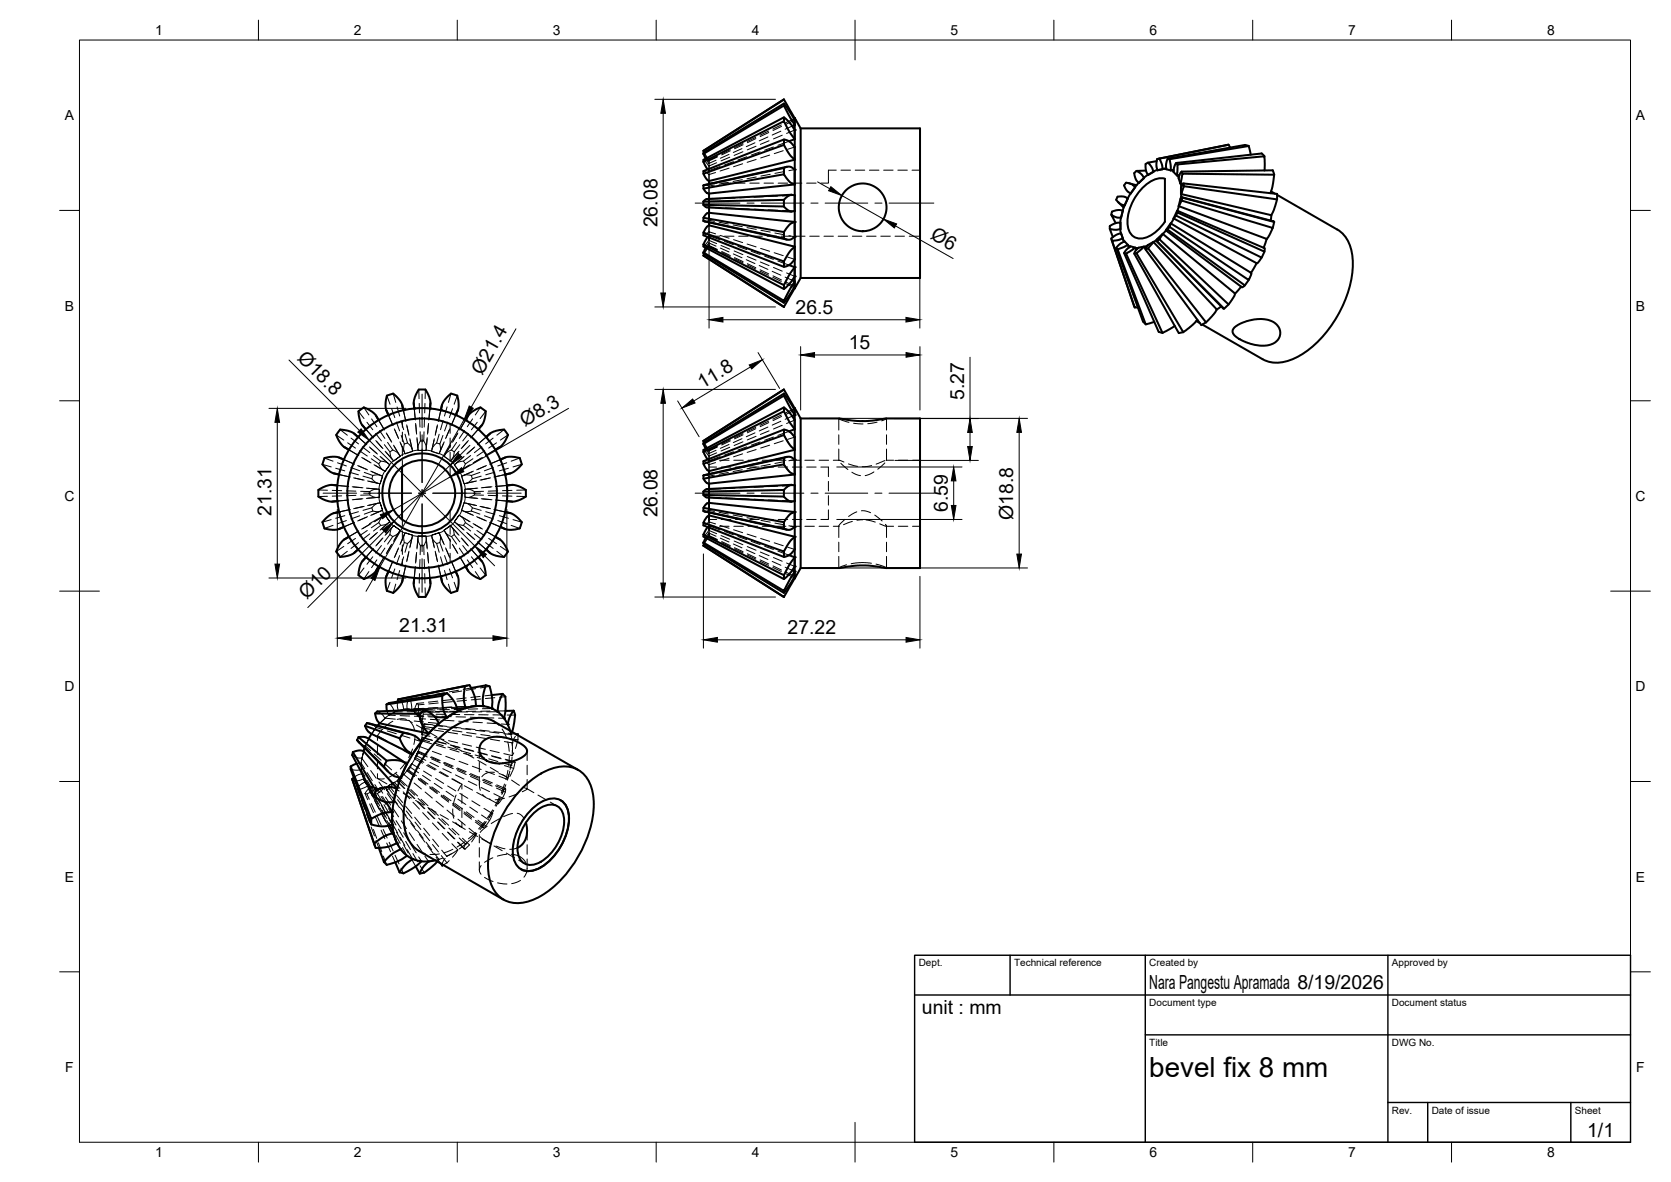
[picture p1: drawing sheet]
<svg xmlns="http://www.w3.org/2000/svg" width="420mm" height="297mm" viewBox="0 0 420 297" stroke-linecap="round" stroke-linejoin="round" font-family="sans-serif">
<defs><g id="words">
<text font-size="7" x="289" y="270.6">bevel fix 8 mm</text>
<g font-size="4.9">
<text x="165.3" y="57.1" transform="rotate(-90 165.3 57.1)">26.08</text>
<text x="233.7" y="59.8" transform="rotate(30 233.7 59.8)">Ø6</text>
<text x="200" y="78.9">26.5</text>
<text x="213.4" y="87.7">15</text>
<text x="74.6" y="90.2" transform="rotate(45 74.6 90.2)">Ø18.8</text>
<text x="121.2" y="94.5" transform="rotate(-60 121.2 94.5)">Ø21.4</text>
<text x="176.6" y="97.8" transform="rotate(-31 176.6 97.8)">11.8</text>
<text x="242.4" y="100.5" transform="rotate(-90 242.4 100.5)">5.27</text>
<text x="132" y="107.2" transform="rotate(-30 132 107.2)">Ø8.3</text>
<text x="68.3" y="129.7" transform="rotate(-90 68.3 129.7)">21.31</text>
<text x="165.3" y="130" transform="rotate(-90 165.3 130)">26.08</text>
<text x="238.3" y="128.7" transform="rotate(-90 238.3 128.7)">6.59</text>
<text x="254.7" y="130.6" transform="rotate(-90 254.7 130.6)">Ø18.8</text>
<text x="77.2" y="150.8" transform="rotate(-45 77.2 150.8)">Ø10</text>
<text x="100.4" y="158.9">21.31</text>
<text x="198" y="159.4">27.22</text>
<text x="289" y="248.5">Nara Pangestu Apramada 8/19/2026</text>
<text x="231.8" y="254.8">unit : mm</text>
<text x="399.1" y="285.7">1/1</text>
</g>
<g font-size="3.5">
<text x="39" y="8.8">1</text>
<text x="89" y="8.8">2</text>
<text x="139" y="8.8">3</text>
<text x="189" y="8.8">4</text>
<text x="239" y="8.8">5</text>
<text x="289" y="8.8">6</text>
<text x="339" y="8.8">7</text>
<text x="389" y="8.8">8</text>
<text x="16.3" y="30.2">A</text>
<text x="411.3" y="30.2">A</text>
<text x="16.3" y="78">B</text>
<text x="411.3" y="78">B</text>
<text x="16.2" y="125.9">C</text>
<text x="411.2" y="125.9">C</text>
<text x="16.2" y="173.7">D</text>
<text x="411.2" y="173.7">D</text>
<text x="16.3" y="221.6">E</text>
<text x="411.3" y="221.6">E</text>
<text x="16.4" y="269.4">F</text>
<text x="411.4" y="269.4">F</text>
<text x="39" y="290.8">1</text>
<text x="89" y="290.8">2</text>
<text x="139" y="290.8">3</text>
<text x="189" y="290.8">4</text>
<text x="239" y="290.8">5</text>
<text x="289" y="290.8">6</text>
<text x="339" y="290.8">7</text>
<text x="389" y="290.8">8</text>
</g>
<g font-size="2.5">
<text x="231" y="242.9">Dept.</text>
<text x="255" y="242.9">Technical reference</text>
<text x="289" y="242.9">Created by</text>
<text x="350" y="242.9">Approved by</text>
<text x="289" y="252.8">Document type</text>
<text x="350" y="252.8">Document status</text>
<text x="289" y="262.9">Title</text>
<text x="350" y="262.9">DWG No.</text>
<text x="350" y="279.9">Rev.</text>
<text x="360" y="279.9">Date of issue</text>
<text x="396" y="279.9">Sheet</text>
</g>
</g></defs>
<!-- layer: Hidden -->
<g fill="none" stroke="#000" stroke-width=".25">
<path d="M176.9 38.4l1.4 2M177.1 38.3l1.2 2M177.5 39.9l.8 1.2v-.6v.5M180.4 39.2l-2.1 1v.2l2.1-1M183.3 38.8l-2.2 1M183.5 39.5l-2.2 .9M183.6 37.6l-2.1 1.1M183.6 37.9l-2.1 1M186.6 37.3l-2.2 1M186.8 38.1l-2.2 1M186.8 36.1l-2.1 1M186.8 36.4l-2.1 1"/>
<path d="M187.8 39.4l-2.3 .8M189.8 35.9l-2.2 1M190 34.5l-2.1 1M190.1 34.8l-2.2 1.1M190.1 36.8l-2.2 .9M191.1 38.2l-2.2 .8M193.1 34.4l-2.2 1M193.3 32.9l-2.2 1.1M193.3 33.3l-2.2 1M193.4 35.4l-2.2 .9M193.5 39l-2.2 .7M194.5 36.9l-2.2 .8"/>
<path d="M196.3 33l-2.1 .9M196.4 31.4l-2.1 1M196.5 31.8l-2.1 1M196.7 34l-2.2 .9M196.9 37.9l-2.2 .7M198.4 35.5l-2.8 1M199.2 31.7l-1.8 .8M199.6 29.9l-2.1 1M199.7 30.3l.1-.1-2.2 1M199.7 32.7h.1l-2 .8M199.7 37h.1l-1.7 .5M199.8 31.4l-.1 .1"/>
<path d="M199.8 35h-.1M176.9 40.2l1.4 1.5M176.9 43l.6 .2 .8 .7M177.2 46.5h.5l.6 .3M177.2 55.7h.5l.6-.4v.6M177.8 50l.5 .1M177.9 42.6l.4 .3v-1.1v1.1M178.3 50.1h.1M178.3 50.1v2zM178.3 52.1h-.5M178.3 53.5v1.8v-1.8M178.3 59.2l-.4 .3"/>
<path d="M178.3 59.2v1.2v-1.1M178.3 56.6v1.7M178.3 59.2h.1M178.3 52.1h.1M178.3 46.8h.1M178.3 58.2l-.7 .7-.7 .2M178.3 43.9v1.6M178.3 46.2v2.5M178.3 50v.1M178.3 46h1.9M178.3 52.1l3 .1M178.3 55.4l1.3 .2"/>
<path d="M178.3 40.3h.1M178.3 59.4h2.7M179.6 46.5l-1.3 .3M179.9 58.8l-1.6-.5v1l2.8 1M180 40.3l-1.7 .7v.7l1.9-.8M180.8 55.8l2.3 .5M181.1 41.9l-2.8 1v1l1.6-.5M181.1 59.1l2.2 .8M181.3 49.9l-3 .2M181.4 46h2.4M182.2 59.4h2.4M182.4 52.2l2.4 .2"/>
<path d="M183.1 45.8l-2.3 .5M183.3 42.3l-2.2 .7M184.3 56.5l2.3 .5M184.4 40.6l-2.2 .9M184.8 49.8l-2.4 .1M185 46h2.3M185.7 59.4h2.4M186 52.4l2.4 .1M186.6 45.2l-2.3 .4M186.7 41.2l-2.3 .7M187.8 57.2l2.4 .4M188.4 49.6l-2.4 .1"/>
<path d="M188.5 46h2.4M189.3 59.4h2.4M189.6 52.6l2.4 .1M190.1 40.1l-2.2 .7M190.2 44.5l-2.4 .4M191.3 57.9l2.4 .4M192 49.5l-2.4 .1M192.1 46h2.4M192.9 59.4h2.4M193.1 52.7l2.4 .1M193.7 43.8l-2.4 .4M194.8 58.6l2.4 .4"/>
<path d="M195.5 49.3l-2.4 .1M195.7 46h2.4M196.4 59.4h2.4M196.7 52.9l3.1 .1M197.2 43.1l-2.4 .5M197.8 41.9h.1M198.4 59.2l1.4 .3h-.1M199.2 46h2.4M199.7 42.6h.1l-1.4 .3M199.7 49.1h.1l-3.1 .1M199.7 55.8h.1M199.7 53h.1"/>
<path d="M199.8 40.1l-.1 .1M199.8 46.3l-.1 .1M200 59.4h2.4M202.8 46h2.4M203.6 59.4h2.4M207.2 59.4h2.3M210.3 42.8h-2v3.2h-1.9M210.8 59.4h2.3M211.5 42.8h2.3M214.3 59.4h2.4M215 42.8h2.4M217.9 59.4h2.4"/>
<path d="M218.6 42.8h2.4M221.5 59.4h2.4M222.2 42.8h2.4M225 59.4h2.4M225.8 42.8h2.3M228.6 59.4h2.7M229.3 42.8h2M231.3 58.8v2.3M231.3 55.2v2.4M231.3 51.7v2.3M231.3 48.1v2.4M231.3 44.5v2.4"/>
<path d="M231.3 41.1v2.2M231.3 41.1h.1M177.5 62.3l.8-1.3a1.23 1.23 0 0 1-.4 1.2l-1 1.5M178.3 60.4l-1.4 1.5M178.3 61.8l-1.2 2M178.3 61.1v.6M180.2 61.2l-1.9-.8v.7l1.7 .8M180.4 62.7l-2.1-1v.2l2.1 1M181.1 62.3l2.2 1M181.3 61.7l2.2 .9M181.5 63.2l2.1 1M181.5 63.4l2.1 1.1"/>
<path d="M182.2 60.7l2.2 .8M184.4 63.8l2.2 1M184.4 60.2l2.3 .8M184.6 63.1l2.2 .9M184.7 64.7l2.1 1.1M184.7 65l2.1 1M185.5 61.9l2.3 .8M187.6 65.3l2.2 .9M187.9 61.3l2.2 .7M187.9 66.6l2.1 1M187.9 64.5l2.2 .9M187.9 66.3l2.2 1"/>
<path d="M188.9 63.1l2.2 .9M190.9 66.7l2.2 1M191.1 68.1l2.2 1.1M191.1 67.8l2.2 1M191.2 65.8l2.2 .9M191.3 62.4l2.2 .7M192.3 64.4l2.2 .8M194.2 68.2l2.1 1M194.3 69.7l2.1 1M194.4 69.3l2.1 1.1M194.5 67.2l2.2 .9M194.7 63.5l2.2 .7"/>
<path d="M195.6 65.6l2.8 1M197.4 69.6l1.8 .8M197.5 71.3l2.1 1M197.6 70.9l2.2 1h-.1M197.8 68.6l2 .9-.1-.1M197.8 60.2h.1M198.1 64.6l1.7 .6-.1-.1M199.7 62h.1M199.7 67.1h.1M199.7 70.7h.1M231.3 61.1h.1M97.3 99.4l.8 2.2"/>
<path d="M98.9 98.9l.6 2.2M105.3 97.9l.1 2.3M107 97.9l-.1 2.3M113.4 98.9l-.6 2.2M115 99.4l-.8 2.2M81.1 116.7l2.2 .6M81.6 115.1l2.1 .8M84.4 117.7l2.3 .6M84.5 109.3l1.9 1.3M84.9 116.3l2.2 .8M85.2 119.2h.1M85.2 119.2l.1 .1"/>
<path d="M85.2 119.3l2.6 .5M85.5 108l1.8 1.4M85.6 117.9l-.4 1.3 2.9 .7M86.4 115.5h.1M86.5 115.5h.1M86.5 115.5l2.3 1M87.4 111.3l2 1.3M87.7 113h.1M87.8 113.1l2.1 1.2M87.8 118.7l2.3 .6M88.2 117.5l2.3 .8M88.3 110.1l1.8 1.5"/>
<path d="M88.5 111.9l-.8 1.1 2.5 1.5M89.1 116.7l-2.7-1.2-.4 1.3M89.2 110.9l.8-1 2.2 1.9M89.9 117l2.2 .9M90 109.8l.1 .1M90 109.8v.1M90 109.8l2 1.7M90.1 103.4l1.4 1.8M90.2 117.1l2.2 1M90.4 113.3l2 1.3M91 115l2 1.2M91.1 112.3l1.9 1.5"/>
<path d="M91.2 115.1l2.1 1.2M91.3 119.7l2.2 .6M91.5 102.4l1.3 1.9M91.6 118.7l2.1 .8M92 107.9l1.7 1.9M92 107.9h.1M92.1 107.9l1.8 2.2M92.3 106.1l1.4 1.9M92.9 112.3l1.8 1.6M93.1 107l-1.1 .9M93.1 112.6l1.8 1.5M93.2 118.4l2.4 1"/>
<path d="M93.3 115.3l1.9 1.3M93.4 105.3l1.4 1.9M93.7 119.5l1.3-.2 1.1 .4M93.7 119.5l-.2 .8M93.9 114.5l1.8 1.4M94 106.3l1.2-.7 1.5 2.5M94 116.8l2.3 1.3M94.3 116.9l2.5 1.5-.7 1.3-2.6-1.2M94.4 108.9l1.5 1.9M94.5 110.7l1.6 1.8M94.7 110.9l1.6 1.8M95.2 105.6l1.3 2.2"/>
<path d="M95.4 108.2l1.4 2M95.6 114.7l1.9 1.7M95.7 115.9l1.3 .2 .9 .7M95.7 115.9l-.5 .7 .6 1.1 1 .7M95.8 114.9l2.1 1.9 1-1M96.2 119.7l-.6 1.9zM96.6 111.7l1.4 1.9M96.8 113.4l1.8 1.9M97.1 113.6l1.8 2.2M97.1 108.8l1.4 2.3M97.5 111.2l1.2 1.9M97.7 104.3l1 2.4"/>
<path d="M97.7 104.3h.1M97.7 104.3v.1M98 116.8l-1.2 1.6zM98.5 102.7l.8 2.3M98.7 113.1l1.2 .7 .7 .8M98.7 113.1l-.7 .5 .4 1.5 .5 .7M99 103.8l-1.3 .5 1.1 2.7M99 111.9l1.6 2.7M99 115.8l1.6-1.1zM99.1 107.8l1 2.1M99.3 108.1l.9 2.1M99.7 106.1l.8 2.2"/>
<path d="M99.8 102.3l.7 2.2M100.1 103.4l1.3-.3 .6 2.8M100.6 111l1 2.4M100.7 111.3l1.1 2.6-1.2 .7M100.8 105.7l.7 2.3M100.9 109.4l.8 2.2M101.2 105.8v1.6M101.2 108.6v2.4M101.2 112.2v2.3M101.2 115.7v1.6M101.4 103.1h.1M101.4 103.1v.1"/>
<path d="M101.4 103.1l.6 2.5M101.8 109.1l.7 2.2-.8 .3M102.3 106.8l.5 2.3M102.3 107.1l.5 2.3M102.5 111.3l.9 1.1 .3 1-1.8 .6-.4-1.1 .2-1.3M103 110.2l.6 2.6M103.7 113.3l-1.9 .6M104.1 102.6l.3 2.6M104.2 102.6v.1M104.2 102.6h.1M104.5 106.4l.3 2.7M104.8 110l.3 2.5"/>
<path d="M104.9 110.3l.2 2.8-1.4 .2-.6-2.7M105.1 113.1h2M105.4 101.4l.1 2.4M105.5 105l.1 2.3M105.5 102.6h-1.3l.2 2.9M105.6 108.5l.1 2.3M105.7 110.8l-.6 1.3v1.1h2v-1.1l-.5-1.3M106.6 108.5v2.3h-.9M106.7 102.6h1.4l-.3 2.9M106.7 105v2.3M106.8 101.4v2.4M107.4 110.3l-.3 2.8 1.4 .2 .7-2.7"/>
<path d="M107.4 110l-.2 2.5M107.8 106.4l-.3 2.7M108.1 102.6h.1M108.1 102.6v.1M108.1 102.6l-.2 2.6M108.5 113.3l1.9 .6M109.2 110.2l-.6 2.6M109.8 111.3l-1 1.1-.3 1 1.9 .6 .4-1-.2-1.4M109.9 107.1l-.5 2.3M110 106.8l-.5 2.3M110.4 109.1l-.6 2.2M110.8 103.1l-.5 2.5"/>
<path d="M110.8 103.1h.1M110.8 103.1v.1M111.4 109.4l-.8 2.2-.8-.3M111.4 105.7l-.6 2.3M111.5 111.3l-1.1 2.6 1.3 .7 1.5-2.5M111.7 114.6l1.6 1.2M111.7 111l-1 2.4M112.2 103.4l-1.4-.3-.6 2.8M112.4 102.3l-.6 2.2M112.6 106.1l-.8 2.2M113 108.1l-1 2.1M113.1 107.8l-.9 2.1"/>
<path d="M113.2 106.5v2.4M113.2 110.1v2.4M113.2 113.7v2.3M113.2 117.2v2.4M113.3 103.8l1.3 .5-1.2 2.7M113.3 111.9l-1.3 2.2M113.5 113.1l-1.2 .7-.6 .9 1.6 1.1 .6-.8 .3-1.4M113.8 102.7l-.8 2.3M114.3 116.8l1.2 1.6M114.6 104.3h.1M114.6 104.3v.1M114.6 104.3l-1 2.4"/>
<path d="M114.8 111.2l-1.3 1.9M115.1 108.8l-1.3 2.3M115.2 113.6l-1.9 2.2 1 1 2.2-1.9M115.4 113.4l-1.7 1.9M115.6 111.7l-1.4 1.9-.7-.5M116.1 119.7l.6 1.9 1.1-.4 1-.9M116.1 119.7l.7 1.8M116.5 115.9l-1.3 .2-.9 .7 1.1 1.6 .8-.5 .8-1.3M116.7 114.7l-2 1.7M116.8 108.2l-1.3 2M117.1 105.6l-1.4 2.2M117.1 105.6h.1"/>
<path d="M117.6 110.9l-1.6 1.8M117.8 110.7l-1.6 1.8M117.8 108.9l-1.4 1.9M117.9 116.9l-2.4 1.5 .6 1.3 2.7-1.2M118.2 106.3l-1.1-.7-1.5 2.5M118.2 116.8l-2.2 1.3M118.3 114.5l-1.8 1.4M118.5 119.5l-1.3-.2-1.1 .4M118.5 119.5l.3 .8 2.2-.6M118.8 105.3l-1.3 1.9M118.9 115.3l-1.9 1.3-.5-.7M119 118.4l-2.3 1"/>
<path d="M119.1 112.6l-1.8 1.5M119.2 107l1 .9-1.9 2.2M119.4 112.3l-1.8 1.6M120 106.1l-1.5 1.9M120.2 107.9h.1M120.3 107.9l-1.7 1.9M120.7 118.7l-2.2 .8M120.8 102.4l-1.3 1.9M121 115.1l-2 1.2M121.2 112.3l-1.9 1.5M121.3 115l-2 1.2M121.9 113.3l-2 1.3"/>
<path d="M122 117.1l-2.2 1M122.1 103.4l-1.4 1.8M122.2 109.8l-1.9 1.7M122.2 109.9h.1M122.3 117l-2.2 .9M123.1 110.9l-.9-1-2.2 1.9M123.1 116.7l2.7-1.2 .5 1.3M123.8 111.9l.7 1.1-2.5 1.5M124 110.1l-1.9 1.5M124 117.5l-2.2 .8M124.4 118.7l-2.3 .6M124.5 113h.1"/>
<path d="M124.5 113v.1M124.5 113l-2.2 1.3M124.8 111.3l-1.9 1.3M125.8 115.5h.1M125.8 115.5l-2.4 1M126.7 117.9l.3 1.3-2.8 .7M126.7 108l-1.8 1.4M127 119.2h.1M127 119.2v.1M127 119.3l-2.5 .5M127.4 116.3l-2.2 .8M127.7 109.3l-1.9 1.3"/>
<path d="M127.8 117.7l-2.2 .6M130.7 115.1l-2.2 .8M131.2 116.7l-2.2 .6M176.9 113.1l1.4 1.5M176.9 115.9l.6 .2 .8 .7M176.9 111.3l1.4 2.1v.6M177.1 111.2l1.2 2M177.5 112.8l.8 1.2M177.9 115.5l.4 .3v-1.1v1.1M178.3 114h.1M178.3 115.8v1l1.6-.5M178.3 119.7h.1"/>
<path d="M178.3 113.3v.6M178.3 119.1v2.5l-.8-.4-.6-.9M178.3 117.4h1.9M178.3 116.8v1.6M178.3 113.2h.1M178.3 115.7h1.4M179.6 119.4l-1.3 .3M180 118.8l-2.8 .6h.5l.6 .3M180 113.2l-1.7 .7v.7M180.2 113.8l-1.9 .8M180.4 112.1l-2.1 1v.2l2.1-1M180.9 115.7h2.4"/>
<path d="M181.1 114.8l-2.8 1M181.4 117.4h2.4M183.1 118.7l-2.3 .5M183.3 111.7l-2.2 1M183.3 115.2l-2.2 .7M183.5 118l-2.4 .5M183.5 112.4l-2.2 .9M183.6 110.5l-2.1 1.1M183.6 110.8l-2.1 1M184.4 113.5l-2.2 .8M184.5 115.7h2.4M185 117.4h2.3"/>
<path d="M186.6 110.2l-2.2 1M186.6 118.1l-2.3 .4M186.7 114.1l-2.3 .7M186.8 111l-2.2 1M186.8 109l-2.1 1M186.8 109.3l-2.1 1M187 117.2l-2.4 .5M187.8 112.3l-2.3 .8M188.1 115.7h2.4M188.5 117.4h2.4M189.8 108.8l-2.2 1M190 107.4l-2.1 1"/>
<path d="M190.1 107.7l-2.2 1.1M190.1 109.7l-2.2 .9M190.1 113l-2.2 .7M190.2 117.4l-2.4 .4M190.5 116.4l-2.4 .6M191.1 111.1l-2.2 .8M191.7 115.7h2.3M192.1 117.4h2.4M193.1 107.3l-2.2 1M193.3 105.8l-2.2 1.1M193.3 106.2l-2.2 1M193.4 108.3l-2.2 .9"/>
<path d="M193.5 111.9l-2.2 .7M193.7 116.7l-2.4 .4M193.9 115.7l-2.3 .5M194.5 109.8l-2.2 .8M195.2 115.7h2.4M195.7 117.4h2.4M196.3 105.9l-2.1 .9M196.4 104.3l-2.1 1M196.5 104.7l-2.1 1M196.7 106.9l-2.2 .9M196.9 110.8l-2.2 .7M197.1 116.7l1.4 1.8"/>
<path d="M197.1 109.3l1.1 2M197.2 116l-2.4 .5M197.8 114.8h1l1 .7M197.8 114.8l-2.7 .6M198.2 108.3l.9 .7 .7 .8-.1 .1M198.4 108.4l-2.8 1M198.8 115.7h2.4M198.9 112.2l.9 .8-.1 .1M199.2 104.6l-1.8 .8M199.2 117.4h2.4M199.5 119.1l.3 .1-.1 .1M199.6 102.8l-2.1 1"/>
<path d="M199.7 103.2l.1-.1-2.2 1M199.8 109.9l-1.7 .5M199.8 115.5l-1.4 .3M199.8 105.6l-2 .8M199.8 107.9h-.1M199.8 104.3l-.1 .1M199.8 115.5h-.1M202.4 115.7h2.4M202.8 117.4h2.4M206 115.7h2.3M206.4 117.4h1.9v2.4M209.5 115.7h1.5"/>
<path d="M210.9 112.8v2.9l1.3 .4M210.9 105.2v2.9M210.9 109.3v2.4M211 105.2l.6 .4 1.9 .5M211.4 116.4l1.8 1.6M213.3 116.6l2.3 .6M214.2 118.7l1.1 .5 1.1 .3M214.6 106.4l2.4 .1M219.2 117l-2.4 .3M219.7 118.6l-1.1 .6-1 .3M220.5 106.1l-2.3 .4M222.5 116.3l-1.8 1.6"/>
<path d="M222.5 115.7l-2.2 .9M222.8 105.2l-1.1 .6M222.8 115.7h1.9M222.9 105.2v2.9M222.9 109.3v2.4M222.9 112.8v2.9M225.9 115.7h2.4M229.4 115.7h1.9M231.3 117.4v2.4M231.3 114v2.2M231.3 114h.1M80.1 123.1l2.2 .1"/>
<path d="M82.3 124.7l-2.2 .1M83.3 130.6l-2.2 .6M83.5 123.2l2.4 .1M83.7 132l-2.1 .8M84.8 124.6v1.3l2.9-.2M84.8 125.9h.1M84.8 122h.1M84.8 122l2.6 .2M84.9 122l-.1 1.4M84.9 122l2.8 .3M84.9 125.9h-.1M85.2 128.7h.1"/>
<path d="M85.3 128.7h-.1M85.9 124.6l-2.4 .1M86 131.1l.4 1.3 2.7-1.1M86.4 132.4h.1M86.4 137.3l-1.9 1.3M86.5 132.4h.1M86.7 129.6l-2.3 .6M87.1 123.3l2.4 .1M87.1 130.8l-2.2 .8M87.3 138.5l-1.8 1.5M87.4 125.7l-2.6 .2M87.7 134.9h.1"/>
<path d="M87.8 128.1l-2.6 .6M88.1 128l-2.9 .7 .4 1.3M88.6 122.3l2.6 .3M88.8 131.4l-2.3 1M88.9 120.1l2.3 .5M89.2 120.1l2.4 .6M89.4 135.3l-2 1.3M89.5 124.5l-2.4 .1M89.9 133.6l-2.1 1.3M90 138.1h.1M90.1 138l-.1 .1M90.1 128.6l-2.3 .7"/>
<path d="M90.1 136.4l-1.8 1.4M90.2 133.4l-2.5 1.5 .8 1.1M90.5 129.6l-2.3 .8M90.7 123.5h2.3M91.2 125.3l-2.6 .3M91.2 127.3l-2.3 .5M91.6 127.3l-2.4 .5M92 136.4l-2 1.7M92.1 122.7l2.6 .2M92.1 130l-2.2 .9M92.2 136.2l-2.2 1.9-.8-1.1M92.4 133.3l-2 1.3"/>
<path d="M92.4 129.8l-2.2 1M92.4 120.9l2.5 .5M92.4 125.2l2.9-.2 .2 1.4-2.8 .6M92.7 120.9l2.8 .6-.2 1.5-2.9-.3M93 123.5v.9l1.3 .6h1M93 124.4h-2.3M93 134.2l-1.9 1.4M93 131.7l-2 1.3M93.3 131.6l-2.1 1.2M93.5 129.4l2.6-1.1 .7 1.2-2.5 1.5M93.5 120.3l1.1 1 1 .3M93.5 127.6l-2.2 .7"/>
<path d="M93.5 127.6l.2 .8M93.7 138.1l-1.7 1.9M93.7 139.9l-1.4 1.9M93.7 128.4l-2.1 .8M93.9 137.9l-1.9 2.1 1.1 .9M94.7 134l-1.8 1.6M94.7 125l-2.6 .3M94.9 133.8l-1.8 1.6M94.9 126.5l-2.5 .5M95.2 131.3l-1.9 1.3M95.3 123l-1-.1-1.3 .6M95.4 123v2z"/>
<path d="M95.5 126.4l-.9 .2-1.1 1M95.5 121.5l.1 .1M95.6 126.4l.6 1.8-.6-1.8M95.6 128.5l-2.4 1M95.7 132l-1.8 1.4M95.8 133l2.1-1.8 1 1-1.8 2.1M95.9 137.1l-1.5 1.9M96.1 135.4l-1.6 1.8M96.1 128.3l-1.1 .3-1.3-.2M96.3 129.8l-2.3 1.3M96.3 135.2l-1.6 1.8M96.7 139.9l-1.5 2.5-1.2-.8"/>
<path d="M96.8 129.5l-.9 .6-.7 1.2M96.8 137.7l-1.4 2M96.8 129.5l1.2 1.6zM97.5 131.5l-1.9 1.7M97.9 131.2l-.9 .6-1.1 .2-.7-.7M98 134.4l-1.4 1.8M98.3 137.1l-1.2 2M98.5 136.8l-1.2 2M98.6 132.6l-1.8 1.9M98.7 134.8l-1.2 1.9M98.9 132.2l-.6 .8-.3 1.4M99 132.1l1.6 1.2z"/>
<path d="M99.1 135.8l1.5-2.5 1.2 .7-1.1 2.6M100.1 138l-1 2.2M100.2 137.7l-.9 2.2M100.3 133.8l-1.3 2.2M100.5 139.6l-.8 2.2M100.6 133.3l-.5 .8-1.2 .7h-.2l-.7-.4M101.2 130.6v1.6M101.2 133.4v2.3M101.2 137v2.3M101.5 139.9l-.7 2.3M101.6 134.5l-1 2.4M101.7 136.3l-.8 2.2"/>
<path d="M101.8 134l-.3 1 .2 1.3M101.9 133.9l1.8 .6zM102.5 136.6l-.7 2.2M102.8 138.8l-.5 2.3M102.8 138.5l-.5 2.3M103.1 137.4l.6-2.8 1.4 .2-.2 2.8M103.6 135.2l-.6 2.5M103.7 134.6l-.3 .9-.7 .9-.2 .2-.8-.3M104.7 139.1l-.2 2.4M104.8 138.8l-.3 2.4M105.1 135.4l-.3 2.6M105.1 134.8v1l.6 1.3"/>
<path d="M105.1 134.7h2zM105.7 137.1l-.1 2.3M105.7 137.1h.9M106.6 137.1v2.3M107.1 134.8v1l-.5 1.3M107.2 135.4l.2 2.6M107.5 138.8l.3 2.7M108.5 134.5l1.9-.6zM108.5 134.6l.4 1 .9 1M108.6 135.2l.6 2.5M109.2 137.4l-.7-2.8-1.4 .2 .3 2.8M109.4 138.5l.5 2.3"/>
<path d="M109.5 138.8l.5 2.3M109.8 136.6l.6 2.2M110.4 134l.4 1-.2 1.3-.8 .3M110.6 136.3l.8 2.2M110.7 134.5l1 2.4M110.8 139.9l.6 2.3M111.7 133.3l.6 .8 1.2 .7M111.8 139.6l.8 2.2M112 133.8l1.3 2.2M112 137.7l1 2.2M112.2 138l.9 2.2M113.2 135.8l-1.5-2.5-1.3 .7 1.1 2.6"/>
<path d="M113.2 128.3v2.4M113.2 131.9v2.4M113.2 135.5v2.3M113.2 139v2.4M113.3 132.1l.6 .9 .3 1.4M113.3 132.1l-1.6 1.2 1.6-1.2M113.3 132.1v.1M113.7 132.6l1.7 1.9M113.8 136.8l1.3 2.3M114.2 134.4l-.7 .4 1.3 1.9M114.2 134.4l1.4 1.8M114.3 131.2l.9 .6 1.3 .2"/>
<path d="M114.7 131.5l2 1.7M115.4 129.5l-1.1 1.6zM115.5 137.7l1.3 2M115.5 129.5l.7 .5 .8 1.3-.5 .7M115.6 139.9l1.5 2.5 1.1-.8M116 135.2l1.6 1.8M116 129.8l2.2 1.3M116.1 128.2l1.1 .4 1.3-.2M116.2 135.4l1.6 1.8M116.4 137.1l1.4 1.9M116.5 133l-2.2-1.8-1 1 1.9 2.1M116.5 132l1.8 1.4"/>
<path d="M116.7 126.4l-.6 1.9M116.7 128.5l2.3 1M116.7 126.4l.9 .2 1.2 1M116.7 126.4h.1M116.7 126.4l-.6 1.8M117 123v2M117 131.3l1.9 1.3M117.3 126.5l2.5 .5M117.3 133.8l1.8 1.6M117.6 125l2.5 .3M117.6 134l1.8 1.6M118.3 137.9l1.9 2.1-1 .9"/>
<path d="M118.5 128.4l2.2 .8M118.5 139.9l1.5 1.9M118.6 138.1l1.7 1.9M118.8 129.4l-2.7-1.1-.6 1.2 2.4 1.5M118.8 127.6l2.2 .7M118.8 127.6l-.3 .8M119 131.6l2 1.2M119.3 131.7l2 1.3M119.3 134.2l1.9 1.4M119.3 123.5l-1.3-.6-1.1 .1v2h1.1l1.3-.6M119.3 123.5v.9h2.3M119.5 120.9l-2.7 .6 .2 1.5 2.8-.3"/>
<path d="M119.8 125.2l-2.8-.2-.2 1.4 2.7 .6M119.8 129.8l2.2 1M119.8 120.9l-2.5 .5M119.9 133.3l2 1.3M120 136.2l2.2 1.9 .9-1.1M120.1 122.7l-2.5 .2M120.1 130l2.2 .9M120.3 136.4l1.9 1.7M120.7 127.3l2.3 .5M121 125.3l2.7 .3M121 127.3l2.3 .5M121.6 123.5h-2.3"/>
<path d="M121.8 129.6l2.2 .8M122 133.4l2.5 1.5-.7 1.1M122.1 136.4l1.9 1.4M122.1 128.6l2.3 .7M122.2 138v.1M122.3 133.6l2.2 1.3M122.8 124.5l2.4 .1M122.9 135.3l1.9 1.3M123 120.1l-2.3 .6M123.3 120.1l-2.3 .5M123.4 122.4l-2.4 .2M123.4 131.4l2.4 1"/>
<path d="M123.7 122.3l-2.4 .2M124.2 128l2.8 .7-.3 1.3M124.5 134.9h.1M124.5 128.1l2.5 .6M124.6 122.3l2.8-.3 .1 1.4M124.9 125.7l2.5 .2M124.9 138.5l1.8 1.5M125.2 130.8l2.2 .8M125.2 123.3l-2.4 .1M125.6 129.6l2.2 .6M125.8 132.4h.1M125.8 137.3l1.9 1.3"/>
<path d="M126.3 131.1l-.5 1.3-2.7-1.1M126.3 124.6l2.4 .1M127 128.7h.1M127.4 125.9h.1M127.4 122h.1M127.4 122l-2.5 .2M127.5 124.6l-.1 1.3-2.8-.2M128.5 132l2.2 .8M128.7 123.2l-2.4 .1M129 130.6l2.2 .6M129.9 124.7l2.3 .1M132.2 123.1l-2.3 .1"/>
<path d="M176.9 124.4l.7 .6h.7M178.3 129.5v1.6v-1.6M178.3 132.1l-.4 .3M178.3 132.1v1.2v-1.1M178.3 123h.1M178.3 123v2zM178.3 125h-.5l2.9 .2M178.3 126.4v1.8zM178.3 128.2l-.6 .4h-.5l2.8 .6M178.3 134.7l-1.2 2M178.3 133.9l-.8 1.3M178.3 133.9v.6v-.5"/>
<path d="M178.3 126.4l-.7 .2-.7 1M178.3 128.2l-.8 .4-.6-.2M178.3 132.1h.1M178.3 134.7h.1M178.3 133.9h.1M178.3 131.2l-.8 .6-.6 .2M178.3 133.3l-1.4 1.5M178.3 125h.1M178.3 134.6l-1.4 2M178.3 130.5h1.9M178.3 122.9v.1M178.3 128.2v.6"/>
<path d="M178.3 125l3 .1M178.3 128.3l1.3 .2M178.3 132.3h1.4M179.9 131.7l-1.6-.5v1l2.8 1M180.2 134.1l-1.9-.8v.7l1.7 .8M180.4 135.6l-2.1-1v.2l2.1 1M180.7 122.8l-2.9 .1 .5 .1M180.8 128.7l2.3 .5M180.9 132.3h2.4M181.1 132l2.2 .8M181.1 135.2l2.2 1M181.1 129.4l2.4 .5"/>
<path d="M181.3 122.8l-3 .2M181.3 134.6l2.2 .9M181.4 130.5h2.4M181.5 136.1l2.1 1M181.5 136.3l2.1 1.1M181.8 125.2l2.4 .1M182.2 133.6l2.2 .8M182.4 125.1l2.4 .2M184.2 122.6l-2.4 .1M184.3 129.4l2.3 .5M184.4 136.7l2.2 1M184.4 133.1l2.3 .8"/>
<path d="M184.5 132.3h2.4M184.6 136l2.2 .9M184.6 130.2l2.4 .5M184.7 137.6l2.1 1M184.7 137.9l2.1 1M184.8 122.7l-2.4 .1M185 130.5h2.3M185.4 125.4l2.4 .1M185.5 134.8l2.3 .8M186 125.3l2.4 .1M187.6 138.2l2.2 .9M187.8 122.4l-2.4 .1"/>
<path d="M187.8 130.1l2.4 .4M187.9 134.2l2.2 .7M187.9 139.5l2.1 1M187.9 137.4l2.2 .9M187.9 139.2l2.2 1M188.1 132.3h2.4M188.1 131l2.4 .5M188.4 122.5l-2.4 .1M188.5 130.5h2.4M188.9 136l2.2 .8M189 125.6l2.4 .1M189.6 125.5l2.4 .1"/>
<path d="M190.9 139.6l2.2 1M191.2 138.7l2.2 .9M191.3 135.3l2.2 .7M191.3 130.8l2.4 .4M191.4 122.2l-2.4 .2M191.6 131.7l2.3 .5M191.7 132.3h2.3M192 122.4l-2.4 .1M192.1 130.5h2.4M192.3 137.3l2.2 .8M192.6 125.8l2.3 .1M193.1 125.6l2.4 .1"/>
<path d="M194.7 136.4l2.2 .7M194.8 131.5l2.4 .4M194.9 122.1l-2.3 .1M195.1 132.5l2.7 .6M195.2 132.3h2.4M195.5 122.2l-2.4 .1M195.6 138.5l2.8 1M195.7 130.5h2.4M196.1 125.9l2.9 .2M196.7 125.8l3.1 .1h-.1M196.7 122.1l3.1-.1-1-.1-1.1 .6M197.1 132.8l1 .3 1.1-.3"/>
<path d="M197.1 124.8l1.1 1 .7 .3M197.3 130.9l-.2 .3M197.7 137.6l-.6 1M198.1 137.5l1.7 .6M198.4 132.1l1.4 .3h-.1M198.8 132.3h2.4M199 121.8l-2.9 .2M199.1 138.9l-.9 .7-1.1 .4M199.2 130.5h2.4M199.7 134.9h.1l-1.5 1.7M199.7 128.7h.1l-1.2 .6-.6 .6M199.7 138l.1 .1"/>
<path d="M202.4 132.3h2.4M202.8 130.5h2.4M206 132.3h2.3M208.3 128.1v2.4h-1.9M208.3 124.6v2.3M208.3 121v2.4M210.9 132.2v2.9M210.9 136.3v2.3M210.9 139.8v2.9M212.4 130.5l-1.3 1.3-.1 .5h-1.5M214.3 131l-2.2 .9M215.4 128.6l-2 1.2"/>
<path d="M216.6 128.4h.9l1.4 .4M216.9 130.6l-1.4 .2M217.8 130.7l2.3 .5M219.9 129.4l1.9 1.5M221.2 131.6l1.7 .7-.3-.5M222.8 132.3h1.9M222.9 132.2v2.9M222.9 136.3v2.3M222.9 139.8v2.9M225.9 132.3h2.4M229.4 132.3h1.9M231.3 131.7v2.2"/>
<path d="M231.3 128.1v2.4M231.3 124.6v2.3M231.3 121v2.4M231.3 133.9h.1M91.5 142.7l-1.4 1.9M92 140h.1M92.1 140h-.1M92.8 143.6l-1.3 1.9M94.8 140.7l-1.4 1.9M95.2 142.4h.1M95.2 142.3v.1M96.5 140.1l-1.3 2.3"/>
<path d="M97.7 143.6h.1M98.1 146.3l-.8 2.2M98.7 141.2l-1 2.4M98.8 141l-1.1 2.6 1.3 .5M99.3 143l-.8 2.2M99.5 146.8l-.6 2.2M100.5 143.4l-.7 2.3M101.2 140.5v1.6M101.4 144.8h.1M102 142.3l-.6 2.5M102 142l-.6 2.8-1.3-.3M104.2 145.3h.1"/>
<path d="M104.2 145.2v.1M104.4 142.7l-.3 2.6M104.4 142.4l-.2 2.9h1.3M105.4 147.7l-.1 2.3M105.5 144.2l-.1 2.3M105.6 140.6l-.1 2.4M106.7 140.6v2.4M106.8 144.2v2.3M106.9 147.7l.1 2.3M107.8 142.4l.3 2.9h-1.4M107.9 142.7l.2 2.6M108.1 145.3h.1"/>
<path d="M108.1 145.2v.1M110.2 142l.6 2.8 1.4-.3M110.3 142.3l.5 2.5M110.8 144.8h.1M111.8 143.4l.6 2.3M112.8 146.8l.6 2.2M113 143l.8 2.2M113.4 141l1.2 2.6-1.3 .5M113.6 141.2l1 2.4M114.2 146.3l.8 2.2M114.6 143.6h.1M115.7 140.1l1.4 2.3"/>
<path d="M117.1 142.3v.1M117.1 142.4h.1M117.5 140.7l1.3 1.9M119.5 143.6l1.3 1.9M120.2 140h.1M120.7 142.7l1.4 1.9M191.1 141l2.2 1.1M191.1 140.7l2.2 1M194.2 141.1l2.1 1M194.3 142.6l2.1 1M194.4 142.2l2.1 1.1M194.5 140.1l2.2 .9"/>
<path d="M197.4 142.5l1.8 .8M197.5 144.2l2.1 1M197.6 143.8l2.2 1h-.1M197.8 141.5l2 .9-.1-.1M199.7 140h.1M199.7 143.6h.1M212.9 141.9l-1.5 .5-.4 .4M219.1 141.5l-2.5-.1-2.6 .3M220.3 141.8l1.9 .6 .6 .4M94.9 178.8l1.2 .7 .7 1-1.3 1.3M97.3 178.7l.5 1.1M97.8 179.8h.1"/>
<path d="M97.8 176.7l.9 1.1 .5 1.2-1.4 .8M99.2 178.9l-1.4 .8M99.4 179.8l-1.6-.1-1 .8 2.6 .2M100 176.3l-.1 1.2 .3 1.1M100.2 178.6h.1M100.6 179.8l2.4 .1M100.6 175.7l.6 1.2 .3 1.4-1.3 .3M100.6 175.7h-.2M101.5 178.3l-1.3 .2M101.6 178.5h-1.4l-1 .4h2M102.4 178.3l1.2 .3M102.7 175.7l-.4 1.5 .1 1.1 1.1 .3-.3-2.8"/>
<path d="M102.8 178.2l-1.3 .1 2.7-.1M103 178.2h-1.3M103.5 175.1l-2.9 .6M104.2 180l2.4 .1M104.3 179l.8 .8M104.7 178.8l-2.4 .1M104.7 175.4l-2 .3M104.8 176.8l-.5 1.1-.1 1.1 .9 .9M104.8 176.8l.4 .3 1.4-.1M105.2 178.4h-2.4M105.2 177.1l-.1 2.8M105.5 175.4l-2.3 .4-.5-.1"/>
<path d="M105.8 178.5l-2.2 .1 .7 .4h2.6M106.3 178.9l-.6 .9-.2 .8M106.3 178.9l.1 .6h2M106.3 179.9l-1.2-.1 .5 .8 1.4 .1M106.4 179.5l-.5 2.4M106.5 178l-2.5 .1M106.5 176.6l-1.7 .2M107 174.4l-2.3 .5M107.5 179.9l2.4 .1M107.7 178l-2.4 .1M108.1 179h2.4M108.2 174.7l-2.3 .4"/>
<path d="M108.3 178.8h-2.4M108.7 178.2l-2.3 .1M108.9 178.9h-2.6M109.1 174.8l-2.4 .4M109.4 178.4l-2.4 .1M109.6 179.5h2.4M110.1 176.2l-2.4 .3M110.1 177.9l-2.5 .1M110.2 176.7l-2.4 .2M110.5 173.7l-2.3 .5M111.3 177.9l-2.4 .1M111.7 178.9h2.3"/>
<path d="M111.8 174.1l-2.4 .4M111.9 178.8h-2.4M112.3 178.1l-2.4 .1M112.5 178.8l-2.4 .1M112.6 174.3l-2.4 .4M113 178.3l-2.4 .1M113.2 179.5l2.4 .1M113.5 177.7l-2.4 .1M113.6 175.8l-2.3 .3M113.7 177.7l-2.4 .1M113.7 176.3l-2.3 .3M114 173l-2.3 .4"/>
<path d="M114.9 177.7l-2.4 .1M114.9 178l-1.4 .1M115 178.7l-1.9 .1M115.2 178.9h2.4M115.3 173.5l-2.4 .4M116.1 178.8h-2.4M116.1 173.7l-2.4 .4M116.5 178.2l-2.3 .1M116.8 179.6h2.4M117.1 178h-.1M117.1 177.6l-2.4 .1M117.2 175.4l-2.4 .3"/>
<path d="M117.2 177.5l-2.3 .1M117.3 176l-2.4 .2M118 172.2l-2.8 .5M118.4 177.6l-2.3 .1M118.4 172.9l-1.9 .4M119.6 173.1l-2.3 .4M119.6 178.7l-2.3 .1M119.7 177.4l-1.4 .1M119.7 177.4h-.1M119.7 177.4l-1.3 .1M120.1 178.1l-2.3 .1M120.4 179.6h2.3"/>
<path d="M120.7 175l-2.3 .3M120.9 175.7l-2.4 .2M121.2 178.9h-2.4M121.3 177.5h.2M121.5 177.5h-1.9M121.5 177.5h.1M122.4 177.6l1.3 .5h-2.4M123.1 172.5l-2.3 .4M123.2 178.7h-2.4M123.6 178.1h.1M123.6 174.7l-1.7 .2M123.7 178.1h.1"/>
<path d="M123.9 179.6l2.4 .1M124.4 175.3l-2.4 .2M125 178.9h.1M125.1 178.9h-2.7M125.1 178.9h.1M125.8 179.5l.9 1h-1.3M127.1 175.1l-1.5 .1M127.1 178.7h-2.7M127.5 179.7h2M88.2 193.3l1.2 .3 1.4-.2M88.6 189.8l1.3 .6 1.1 .1M88.6 196.1l.1 .2"/>
<path d="M88.7 196.3l1 2.8M89.8 198.1l.7 1.9M89.8 198.1l.3 .3M90.1 198.4l.9 2.2M90.3 186.6l.8 .6 .8 .3M90.9 191.8h-.1M90.9 191.8l-1.2 .1M90.9 191.8v1.6zM91 194.4v.1M91 194.4l-1.1 .4-.9 .6M91 194.4l.5 1.3zM91.4 188.7h.1"/>
<path d="M91.5 195.7l-1.2 .5-1.6 .1M91.5 188.7l-.1 .1M91.5 188.7l-.5 1.8 .5-1.7M91.5 195.7l-.1 .1M91.5 196l.6 1.1M91.8 195.1l-1-1.7 .2 1.1 .6 1.2M91.8 199.4l.7 1.6M91.9 196.6l-1.1 .5-1 1M91.9 187.5l1.3 1.1M91.9 187.5l-.2 .5M91.9 187.5h.1M91.9 196.5l.8 .8z"/>
<path d="M92 196.9l-.6-1.1 1.3 2.3M92.2 196.8l1.1 2.1M92.3 199.5l.6 1.4M92.3 194.2l1.3 2M92.4 196.2l1.1 2M92.5 192.7l-1.5-2.2-.2 1.3 .9 1.4M92.5 198l1.2 2.1M92.6 198.1l1.1 2.1M92.7 185.7h.1M92.7 185.6v.1M92.7 185.7l-.8 1.8zM92.7 197.3l-1 .6-1.6 .5"/>
<path d="M92.7 197.3v.1M93 181.8l.9 .4 .7 .6M93.2 193.6l1.4 2M93.2 199.1l1.1 2.1M93.4 197.8l-.8 .5-.8 1.1M93.4 184.4l.1 .1M93.4 197.7l1.2 .3-1.1-.3M93.8 199.4l-1.1-2 .7 .4 1.3 2.3M93.9 199.9l1.1 2.1M94.1 189.4l1.7 1.7M94.1 199.3l1.2 2M94.3 197.2l1.2 2"/>
<path d="M94.3 199.6l1.3 2.3M94.6 198.1l-2.3 1.4-.5-.1M94.6 182.8l1.6 .5M94.6 182.8l-1.1 1.7zM94.9 199.4l1 1.8M94.9 195.6l1.7 .1M94.9 184.9v1.2M94.9 187.3v2.4M94.9 190.8v2.4M94.9 194.4v1.2M94.9 184.9l2.4 1.3M94.9 195.6l2.4 1.4"/>
<path d="M94.9 182.4l-.3 .4M95.2 199.2l-.6-1.1h.8l.8 1.2M95.3 196.5l1.4 2M95.4 198.1l-.6 .6-.5 .9M95.5 198l1.3-.2zM95.5 181.8h.1M96 183.5l-1.1 1.4M96.7 191.9l1.8 1.6M96.8 197.9l-1.7 1.4-.8 .3M96.8 180.5l-1.3 1.3M97.2 198.6l1.1 1.5M97.4 199.4l1.5 2.1"/>
<path d="M97.4 183.7l2.3 .7M97.8 197.4l1.4-.8-1.4 .8M97.8 197.5l-.5 .4-.1 .7M97.8 198.2l1.4 1.8M97.8 198.2l-.6 .4M98.3 186.8l2.1 1.2M98.3 197.6l2.1 1.2M98.8 181.3l-2 1.3M99 198.9l-1.2-1.4-1 .4 1 1.3M99.2 196.6l-1.4 1.6M99.2 196.6v.1M99.3 194.3l1.3 1.2"/>
<path d="M99.7 199.8l1.5 1.9M99.8 198v.1M99.8 194.1l-2 1.2M99.9 180.8l1.1-.2 1.2 .2M99.9 196.4l1.7 1.7M100.1 196.5l1.7 1.7M100.2 195.8l1.3-1.2-1.3 1.2M100.2 195.9l-.3 .3 .2 .3M100.6 180.9l2.4 .2M100.6 195.9l1.8 1.7M100.6 195.9l-.5 .6M100.8 184.7l2.3 .8"/>
<path d="M101.4 199l1.6 1.7M101.4 188.6l2.1 1.2M101.4 199.4l2.1 1.2M101.5 194.6l-.9 1.3M101.7 197.4l-1.5-1.5-1 .8 1.4 1.4M102.1 191.4l-1.5 1.9M102.3 191.9v.1M102.3 193.7l1.9 1.5M102.4 198.9l1.7 1.7M102.6 198.2l1.7 1.6M102.6 199l1.7 1.7M102.6 181l1.1 .6"/>
<path d="M102.7 193.5l-.4 .2 .1-.2M103.2 181.4l.6 .8 .4 1.3M103.2 192.8l-.5 .7 2 1.5M103.2 192.8l2 1.4M103.3 198.4l1.7 1.6M103.5 191.9l-1.1 1.7M103.5 191.9l-.3 .9M103.5 191.9l.1 .1M103.5 191.9l-1.1 1.6M103.7 189.5v.1M103.7 188.2l-.9 2.2M104.1 196.8l1.9 1.5"/>
<path d="M104.1 181.2l2.4 .2M104.2 194.9l-1.8-1.3-.9 1 1.7 1.4M104.2 185.8l1.8 .6M104.4 184.7l-.3 2.4M104.5 190.4l2.1 1.2M104.7 182.2l2.1 1.2M104.8 190l-.5 .7M104.8 190l2.3 1.1M105.1 188.9l-.9 1.8zM105.1 188.9l.1-.1v.4M105.1 188.9h.1M105.2 195.6l1.9 1.4"/>
<path d="M105.2 188.8l2.2 .9M105.2 189.2l2.2 1M105.2 189.2l-.4 .8M105.2 195.9l1.9 1.4M105.6 180.6l.4 1.3-.5-1.3M105.7 195.7l1.9 1.3M105.9 185.8l-.3 1.8M106 185.9l-.5 1.7M106 185.8v.1M106.2 183v1.6M106.2 191.8l-1.9-1.1-.7 1.3 1.9 1.1M106.2 194.9l2 1.3"/>
<path d="M106.3 186.2l-.8 1.4M106.3 186.2l2.3 .7M106.3 185.4l2.3 .6M106.4 185.5l-.2-.1-.2 .5M106.4 185.5l2.4 .6M106.4 185.5l-.1 .7M106.5 193.8l2 1.2M106.8 181.9l-.4 .3-.3 .8v1.6l.7-2M106.8 181.9v.7l2.3 .3M106.8 181.9l2 .2M106.9 199l1.8 1.6M107.3 192.3l2.1 1.2"/>
<path d="M107.6 192.2l2.1 1.1M107.6 188.4l-2-.8-.5 1.3 2 .9M107.7 184.3h.1M107.7 181.6l2.6 .2M107.7 182.1l-1.7-.2 .2 1.1 1.8 .2M107.8 180.1l1.6 .1M107.8 184l2.1 1.2M108 197.7l2 1.4M108.1 198l1.9 1.4M108.1 191.6l2.2 1M108.1 185l-1.9-.4-.2 1.2 2 .6M108.2 180.8l2.4 .1"/>
<path d="M108.2 190.3l2.2 .9M108.5 190.2l2.2 .9M108.5 190.7l2.2 1M108.6 197.7l1.9 1.4M108.7 188.8l2.3 .8M108.9 182.3l2.4 .2M109.2 186.7l2.3 .7M109.2 183.5l2.3 .3M109.2 196.9l2 1.3M109.3 185.3l2.3 .6M109.5 195.6l2 1.3M109.7 187.3l2.3 .6"/>
<path d="M109.7 186.3l2.4 .6M109.9 186.4l2.3 .6M110 182.3l2.4 .2M110.3 183.1l2.3 .3M110.4 194l2.1 1.2M110.7 193.9l2.1 1.2M110.9 185.7l2 1.2M110.9 199.8l1.9 1.4M111.1 180l2.4 .1M111.3 193.2l2.2 1M111.5 199.8l1.9 1.4M111.5 191.7l2.2 1"/>
<path d="M111.8 191.6l2.1 .9M111.8 181l2.4 .2M111.8 192.2l2.2 1M112.1 190.1l2.2 .8M112.2 198.8l2 1.4M112.2 180.3h.1M112.5 182.7l2.3 .3M112.6 197.5l2 1.3M112.6 187.7l2.3 .7M112.7 184l2.4 .4M112.8 186.1l2.3 .6M113.1 188.3l2.3 .7"/>
<path d="M113.2 187.2l2.3 .6M113.4 187.3l2.3 .6M113.5 182.7l2.4 .3M113.6 195.7l2.1 1.2M113.8 195.7l2.3 1.4M113.8 183.6l2.4 .3M114 187.5l2 1.2 2.3 .7M114.5 194.7l2.2 1.1M114.7 180.1l2.4 .1M114.7 199.8l-.7 2.3M114.8 193.2l2.1 .9M115 193.6l2.2 1"/>
<path d="M115 193l2.2 .9M115.3 181.2l2.4 .2M115.4 191.3l2.2 .8M115.6 199.4l2 1.2M116 183.1l2.4 .3M116.1 197.1l-.9 1.6M116.1 197.1v1.2M116.1 199.5v2.4M116.2 184.6l2.4 .4M116.2 187l2.4 .5M116.6 189.3l2.2 .7M116.7 188.1l2.3 .6"/>
<path d="M116.7 197.4l2.1 1.2M116.8 188.2l2.3 .6M117.1 189.3l2 1.2M117.1 183.1l2.4 .2M117.3 184.1l2.4 .3M117.8 196.3l2.1 1.1M118 194.6l2.2 1M118.2 180.2l2.4 .1M118.3 195.1l2.2 1M118.3 194.4l2.2 1M118.8 192.6l2.2 .8M118.9 181.5l2.4 .1"/>
<path d="M119.5 189.7l2.3 .7M119.5 183.5l2.4 .3M119.7 187.8l2.3 .5M119.8 185.2l2.3 .4M119.9 199.1l2.1 1.2M120 190.3l2.3 .7M120.1 189l2.3 .6M120.2 191.1l2 1.2M120.3 189.1l2.3 .6M120.5 188.3v2.1M120.5 191.6v2.4M120.5 195.2v2"/>
<path d="M120.6 196.3l-.1 1 .3 1.3M120.6 183.5l2.4 .2M120.9 184.6l2.3 .3M120.9 197.9l2.2 1M121.3 196l2.2 1M121.3 199.7l.8 .7 1.2 .5M121.6 196.6l2.1 1M121.6 195.8l2.2 1M121.8 180.4h2.4M122.1 193.8l2.2 .8M122.5 181.7l2.3 .1M122.9 190.7l2.3 .7"/>
<path d="M123.1 183.9l2.4 .3M123.2 188.6l2.3 .5M123.3 192.9l2 1.2M123.3 185.8l2.3 .4M123.4 191.4l2.3 .7M123.6 189.9l2.3 .6M123.7 190.1l2.3 .6M124.2 181.3l1.3 1M124.2 199.5l2.2 1.1M124.2 183.9l2.4 .2M124.3 194.1l-1.7 .1-.9 .5-.5 .5M124.4 185.1l2.4 .3"/>
<path d="M124.6 197.5l2.1 .9-.5 1.2M124.8 198l2.3 1.1M124.9 197.2l2.2 1M125.5 194.4l2.1 1M126 181.9l1.7 .3M126.3 183.2l1 2.1M126.3 191.7l2.2 .6-.3 1.1M126.4 194.7l1 .6M126.6 198.4l.5-.2v.4l-.7 2M126.6 180.5h.1M126.7 180.5h.1M126.8 186.4l2 .3v.6"/>
<path d="M126.8 192.4l2.4 .7M126.9 197l-.9 2.3M127 190.8l2.3 .6M127.2 197.2l-.9 2.2M127.2 191l2.3 .6M127.5 195.8l.1 .1M127.5 182h.1M127.6 182h.1M127.7 186.5l.3 2.3M127.7 193.6l-.5 2.3M127.7 184.3l2.1 .2M128 194.5l-.4 1.4-2.1-.8"/>
<path d="M128 185.6l2.2 .3M128.1 190l-.2 2.4M128.1 183.3l.4 1.3-1.9-.2M128.2 193.8l-.6 2.3M128.2 183.6l.5 1.9M128.4 184.6h.1M128.5 192.3h.1M128.5 184.6h.1M128.6 196l2 1.4M128.7 189.9h.1M128.7 183.9l-.2 .7M128.8 190.3l-.4 2.3"/>
<path d="M128.8 186.7v2.4M128.8 186.7h.1M128.8 189.9h.1M128.8 188.5v1.4l-2.1-.5M129.2 189.2l-.4 .7M129.5 191.6l-.3-.2-.8 .9M129.5 191.6l-.3 1.5-1 2M129.6 185l-.8 1.7h-.1M130.2 199.4l-2.2 .9M130.2 185.9l-.6 2.2M130.2 184.8v1.1M131.7 197.9l.8 .4-1.2 .7"/>
<path d="M132.5 198.2l1.7 1M132.5 188.7v2.4M132.5 192.3v2.4M132.5 195.9v2.4M135.3 199.8l2 1.2M90.1 200.2l.7 2.2M90.9 201.1l.8 2.3M91.2 203.6l.8 2.2M91.4 201.8l.8 2.2M92.1 204.5l.8 2.2M92.4 207l.7 2.2M92.6 205.1l.9 2.2"/>
<path d="M92.9 202l1 2.2M93.3 207.8l.8 2.3M93.4 201.9l1 2.2M93.5 210.3l.9 2.8M93.9 208.5l.8 2.2M94.2 201.2l1.1 2.1M94.3 201.3l1.1 2.1M94.3 200.4l1.2 2.1M94.4 205.3l.9 2.2M94.6 211.2l.6 1.9M94.9 202.3l1.1 2.1M94.9 205.2l1 2.1"/>
<path d="M95.1 211.8l.9 2.2M95.3 201.1l1.2 2.1M95.6 203.1l1.1 2.1M95.8 200.2l1.3 2M95.8 208.6l1 2.2M95.9 204.3l1.1 2.1M95.9 202.4l1.5 2.6M95.9 204.5l1.1 2.1M96.1 203.6l1.1 2.1M96.2 200.2l.8 1.4M96.4 208.4l.9 2.2M96.4 215.1l.8 2.2"/>
<path d="M96.5 205.5l1.1 2.1M96.5 202.2l1.2 2.1M96.9 200.3l1.3 2M97.1 204.2l1.1 2.1M97.2 211.9l1 2.1M97.3 206.2l.6 1.2M97.5 207.5l1.2 2.2M97.6 205.5l1 1.7M97.7 203.2l1.3 2M97.8 206.7l1.1 2.1M97.9 211.7l.9 2.1M98 206l1.1 2.1"/>
<path d="M98.2 208.6l1.1 2.1M98.4 205.3l1.2 2M98.5 200.2l1.5 1.9M98.6 204v.1M98.7 215.1l.7 1.6M98.8 207.3l1.2 2.1M98.9 209.2l.1 .1M98.9 203.3l1.3 2M99.1 201.1l1.4 1.9M99.2 210.7l.6 1.2M99.2 210.8l.6 1.1M99.3 214.9l1 2.2"/>
<path d="M99.5 209.9l1.1 2M99.6 206.2l1.3 2M99.7 209.2l1.2 2.1M99.8 211.8v.1M99.9 211.8a6.5 6.5 0 0 0 1.7 2.6M99.9 201l1.5 1.8M100.2 208.4l1.2 2M100.6 210.4l1.2 2.1M100.6 213.3l.1 .1M100.7 203.1l1.4 1.9M100.7 213.4h.1M100.8 218.2l.6 1.3"/>
<path d="M100.9 206.3l1.3 1.9M101.2 203.9l1.4 2M101.2 213l1.1 2.1M101.5 212.3l1.1 2.1M101.5 209.3l1.2 2M102 202.6l1.5 1.8M102 211.4l1.2 2.1M102.2 203.8l1.4 1.8M102.3 215v.1M102.3 215.1h.1M102.4 213.5l1.3 2.4 1.4 .4M102.8 205.9l1.5 1.9"/>
<path d="M102.9 209.2l1.3 2M103.2 215.4l1.3 2.3M103.3 206.8l1.4 1.9M103.4 212.3l1.2 2M103.7 215.8v.1M103.7 215.9h.1M103.8 214.5l1.2 2.1M103.8 201.6l1.7 1.7M104.3 205.4l1.5 1.8M104.4 206.6l1.4 1.9M104.5 201.2l2.1 1.1M104.9 212.2l1.3 2"/>
<path d="M105 208.8l1.4 1.9M105 201.5l1.6 1.7M105.1 200.7l1.7 1.6M105.2 201.6l1.6 1.6M105.3 215.3l.7 1.2M105.4 213.9l1.5 .6M105.4 209.7l1.4 1.9M105.6 217.6l1.1 1.7M105.9 200.9l1.7 1.6M105.9 216.4l.1 .1M106 216.5h.1M106.3 204.2l1.6 1.8"/>
<path d="M106.5 208.1l1.5 1.9M106.6 209.4l1.4 1.9M106.8 215.2l.9 1.3 1.4-.2M107.1 211.6l1.4 1.9M107.5 204l1.7 1.7M107.5 212.6l1.5 1.9M107.6 202.9l2.1 1.2M107.7 216.4v.1M107.7 204.1l1.6 1.7M107.7 203.1l1.7 1.7M107.7 216.5h.1M108.5 203.3l1.7 1.6"/>
<path d="M108.7 206.8l1.7 1.8M108.8 212.2l1.4 1.9M108.8 210.9l1.5 1.8M109.3 214.5l1.1 1.5h-.1M109.6 201.3l1.9 1.5M109.7 215.4l1.1 1.6M110 206.6l1.7 1.6M110.2 206.6l1.7 1.7M110.3 215.9l.1 .1-.5 .5M110.3 205.6l1.7 1.7M110.5 214.6l-2.4 .1M110.7 204.7l2.1 1.2"/>
<path d="M110.9 200.1l1.9 1.5M111 215l1.4 1.8M111.1 213.6l1.2 1.6 1.2-.7M111.1 205.8l1.7 1.6M111.2 209.4l1.6 1.8M111.3 215.7l-1.8 .5M111.9 215.7l-.7 1.5M112.2 215.1l.1 .1M112.4 203.6l1.8 1.5M112.4 216.8l-.9 .6M112.5 209.1l1.7 1.7M112.7 209.2l1.7 1.6"/>
<path d="M112.9 208.1l1.7 1.6M112.9 216.3l-.5 .5M113.6 212l1.5 1.6-.5 .3M113.7 208.2l1.7 1.6M113.8 202.3l1.9 1.4M113.8 206.5l2.3 1.4-.8-.5-.7-.7M113.8 201.9l1.9 1.5M113.9 203.3l.2 2.3M113.9 213.4l-2.3 .9M114.4 201.9l1.9 1.4M114.5 214l-2.1 1.2M115 213.5l-.4 .9-.8 1"/>
<path d="M115 211.6l1.7 1.7M115.1 200.8l2 1.4M115.1 205.9l1.9 1.5M115.2 211.7l1.7 1.7M115.4 210.6l1.7 1.5 .9-.9M115.6 207.6l1.4 .8M116.1 203.1v2.4M116.1 206.6v1.3M116.3 210.7l1.7 1.6-1.1 1.1M116.6 204.4l2 1.5M116.7 204.1l1.9 1.4M116.9 211.5l-2 1.4"/>
<path d="M117 212l-.4 1v.3l.3 .1M117.1 212.1h.1M117.3 204l1.9 1.4M117.3 211.9l-1.8 1.4M117.9 208.1l1.8 1.5-.8 .8M118 209l2.1 1.2M118.1 202.8l2 1.4M118.6 201.3l2.1 1.2M119.5 206.6l1.9 1.4M119.5 209.2l-1.7 1.6M119.6 206.2l1.9 1.3 .8-1.1M119.6 209.5l.1 .1"/>
<path d="M119.7 209.6l-1.1 2M119.9 209.4l-1.7 1.7M120.2 206.1l2 1.4M120.5 209.8v2M120.5 213v2.4M120.5 216.6v2.1M120.8 210.3l.9 .7 1.9 1.1M121 217.5l-.5 1.1 .4 1.1M121.1 204.8l2 1.4M121.1 210.8l2.1 1.2M121.7 203.1l2 1.3-.8 1.1M121.9 206.5l-1.5 1.8"/>
<path d="M122.2 206.6l-1.5 1.9M122.5 207.6l-1.8 1.6M123.1 206.2l-1.3 1.7-.4 .1-.1-.5M123.6 204.3a.91 .91 0 0 1-.2 1.2l-.3 .7M123.7 204.4h.1M123.9 203.5l-1.3 2M123.9 215.6l-2.1 1.1M124.1 203.7l-1.2 2M124.2 212.6l2.1 1.2M124.7 212.6l2.3 .7M125.1 202h.1M125.6 205.8l-2.1 1.2"/>
<path d="M125.6 200.3l-1.1 2.2M125.7 200.7l-.6 1.3-2.1-1.2M125.8 200.5l-1.1 2.1M126.4 200.6l-.7 .9a.6 .6 0 0 1-.7 .4M126.9 200.6l-2.4 .4M127.3 214.4l2.1 1.2M127.4 214.7l-2.3 .4M128.6 214.7l1.3 .2 .9 .4M128.9 204.4l-2.3 .8M128.9 214.3l.5 2.3M129.3 210.7l-.4 2.4M130 217.6l1 .9"/>
<path d="M130 204.4a2.46 2.46 0 0 1 1.8 1.4M130.1 213l-1.9 .4M130.4 216.2l1.4 .8M130.7 207.4l-1 2.2M130.8 215.3l1 .8 .5 1M131 218.4v.1M132.5 215.9v2.9l-.8 1.6M132.5 208.7v2.4M132.5 212.3v2.4M132.7 204.5l-1.4 1.9M135.3 202l-1.8 1.6M138.4 201.6l1.7 1"/>
<path d="M138.6 200.7l-2.3 .7M139.7 200.7l1.3 .4M121.8 220.5l2.2 1M125.1 221.9l2.4 .3M130.9 221.2l-2.2 .9"/>
</g>
<!-- layer: Visible -->
<g fill="none" stroke="#000" stroke-width=".51">
<path d="M176.9 37.9l.2 .4M176.9 38.7l.6 1.2M197.1 25l-20.2 12.9M197.1 35.1v1.3M197.1 26v.5M197.1 29.5v1M199.6 29.9l.2-.2-2.7-4.7-20.2 12.9M199.8 31.4a3.7 3.7 0 0 0-.7-2.5l-2-2.9-20.2 12.4v.3M199.8 35v-2.3l-1.3-2-1.4-1.2-20.2 10.7v.5M199.8 37v3.1M199.8 29.7v42.8M199.8 35l-1.4 .5"/>
<path d="M199.8 35l-1.3-1.8-1.4-2.7-20.2 10.2M199.8 36.9l-1.3-1.4-1.4-.4-20.2 7.9v.7M199.8 31.4l-.6 .3M199.8 31.4l-2.7-4.9-20.2 12.2M199.8 36.9v.1M199.8 29.7h.1M199.8 29.7l1.5 2.6M201.3 32.3v37.6M201.3 32.3h30v37.6h-30M290.9 40l-.1 1.7 .2 1.1M291.5 39.9l-.5 .1M293.6 39.9l.5 .1"/>
<path d="M308.9 36.4l-17.7 3.5M309.3 37.1l-.4-.7-17.4 3.5 .7 1.5 .2 1.1-1.4 .3M313 36.4l-19.4 3.5-.4 1.3v1.3l1.2 .3M313 36.4l1 .3M314.5 38.9l-.5-2.2-19.9 3.3 .3 1.6v1.2M317.2 38.6l-21.5 2.4-.5 1.1-.1 1.1 .8 .9 .6-.1M317.2 38.6l.7 .7M176.9 55.5l21.2 4.7 .8-.1 .9-.6v-3.7M176.9 40.7l1 1.9M176.9 51.5l.8 .6 21.3 1.1M176.9 55.5l20.9 4.7M176.9 50.6v.9"/>
<path d="M176.9 58.4v.7l20.2 8 1.4-.5 1.3-1.4M176.9 54.7v.8M176.9 46.6v.8M177.9 59.5l-1 2M178.3 45.5h.1M178.3 48.7h.1M178.3 52.1v1.4l21.5 2.3-1.2 .6-1.5 1.9-20.2-3.6 .7-1 .7-.2M178.3 56.6l-.8 .7-.6 1.1 20.2 7.3M178.3 45.5v.7M178.3 48.6v1.4M178.3 55.9v.7l21.5 5.4M197.1 50.2v1.7"/>
<path d="M197.1 58.3v1.6M197.1 42.2v1.6M197.8 41.9l-20.9 4.7M199 48.9l-21.3 1.1-.8 .6 20.2-.4 1.5-1.2 1.2 .1M199.8 46.3v-3.7l-.9-.6-.8-.1-21.2 4.7M199.8 49.1v3.9l-.8 .2-.8-.3-1.1-1-20.2-.4M199.8 40.1l-21.5 5.4M199.8 40.1l-1.2-1.1-1.5-2.6-20.2 7.3 .7 1.2 .7 .6M199.8 46.3l-21.5 2.3M199.8 46.3l-1.2-.5-1.5-2-20.2 3.6 .7 1 .7 .3M199.8 49.1h.1M279.1 57.5a1.05 1.05 0 0 1 1-1.3l1.6-.2v1.6l-1.4 .1-1.3-.2 .8 2.1"/>
<path d="M279.4 59.9l.2 .6M279.4 60l1.2-.9 1.3-.5 .4 1.3-1.1 .4-1.6 .2 5.7 16.8h.8M281.2 50.8l1.3 1.4M281.7 57.6l.1 1M281.7 56v1.6M281.8 54.7l-.1 1.2M281.9 58.6l.4 1.4 .4 .7-.3-.5M282.3 52.9l-.5 1.8M282.3 52.9l-.7-.1-1.1 .1a1.02 1.02 0 0 0-1.1 1.1M282.3 52.9l-.4 1.8h-1.1l-1.4-.7 1.1 2.1M282.7 51.6l-.4 1.3M282.8 51.6l-1.4-.6a.91 .91 0 0 1-.6-1.2 .91 .91 0 0 1 1.3-.4l.8 .1 .7 .4-.8 1.8"/>
<path d="M283.1 45.9l1.4 .4 .9 .7-1.1 1.6-.7-.4-.6-.8a.97 .97 0 0 1 .1-1.5zM283.8 46l2 .6M284.3 48.6l-1.6 3M285.4 47l-1.1 1.6M285.8 43a1.28 1.28 0 0 0-.3 1.7l.8 1.2-.9 1.1M288.1 41.2v1.6l.5 1.2M288.2 42.9l-2.5 .1 1.2 .6 .8 1.1-1.4 1.3 1.4-1.3M288.6 43.9l-.9 .7M288.7 40.9l-.6 .3M290 43.1l-1.4 .9M290.8 40.5l-2.2 .4 1 1.1 .4 1.2-1.4 .8M291 42.7l-.9 .4"/>
<path d="M292.4 58.7l18.2 15.1-.4 .8-1.3 1.9-17.4-16.4zM292.4 58.7l-1.4 1.3-.2 .5 17 17.1-17-17M292.6 42.4h.7h-.9l-1.4 .4M292.9 44.9a6.9 6.9 0 0 0-6.5 3.3 11.5 11.5 0 0 0-2.7 9.4 3.3 3.3 0 0 0 5.1 1.8 10.6 10.6 0 0 0 4.1-3.7v-10.8M294.1 57l-.5 .7M294.4 56.1l-1.2 1.8 .4-.2 19.4 14-.7 .5-19.1-14.3-.8 .9M294.4 56.1l20 12.4a.94 .94 0 0 1-.1 1.2l-.3 .7-19.9-13.4zM294.4 42.7h.7M294.4 42.7v.1M294.4 42.7l.7 .4M295.1 54.9l.6-.7 21.5 10.5-.5 .9a.69 .69 0 0 1-.9 .5l-20.7-11.2M295.1 54.9l-.7 1.2"/>
<path d="M295.7 41l.4 .3M296 44l.4 .7M296 53l22 9.4-.1 .8-21.8-9.8v-.4l-1 1.9M296.1 53.4l-.4 .8M296.4 51.8l.7-1.4 22.9 6.9-.9 2-.6 .8M296.4 51.8l-.4 1.1M296.4 51.8l22.1 8.3M296.8 46.1l.5-2.4 23.1 .2-.5 3.1-.5 1.6M296.9 46.1l.6 .1M296.9 46.1h-.1M296.9 46.1l.1 .9M296.9 48.8l.7-2 23.5 3.3-.8 2.7-.6 1.3"/>
<path d="M297 48.8l-.1-1.6 .3-.8 .4-.3 23.5 2.6v1.4M297 48.8l22.7 5.3M297 48.8h.1M297 48.8l-.1 1M297.1 43.1l.2 .6M297.2 49.6l23.2 6.2-23.2-6.2-.4 .4-.4 1.8M297.3 49.6l-.2 .8M297.7 46.1v.7M317.9 42.8v-3.5l-21.8 2-.2 2.8M319.6 48.1l1 .6M319.7 54.1l-.2 1.3M320.4 55.8l-.4 1.5"/>
<path d="M320.4 43.9l-.4-1.1-22.9 .3-.6 .9-.1 .8 .4 1.3M321.1 49l15.2 8.7a9.4 9.4 0 0 1 3.9 8.6 29.4 29.4 0 0 1-13.3 23 9.4 9.4 0 0 1-9.4 1M176.9 61.5l20.2 10.2 1.4-2.8 1.3-1.8-1.4-.5M176.9 63.4l20.2 12.2 2.7-4.9M176.9 64.2l20.2 12.9zM176.9 61.4v.5l20.2 10.7 1.4-1.2 1.3-1.9v-2.4M176.9 63.4v.3l20.2 12.4 2.1-3a3.6 3.6 0 0 0 .6-2.4M177.1 63.8l-.2 .4M177.5 62.3l-.6 1.1M197.1 65.7v1.3M197.1 75.6v.5M197.1 71.6v1"/>
<path d="M199.2 70.4l.6 .3M199.6 72.3l.2 .1-2.7 4.7M199.8 72.4v.1M199.8 62v3.2M199.8 62l-1.2 1.2-1.5 2.5M199.8 65.2h.1M201.3 69.9l-1.5 2.6M279.5 60.2l5.8 17.1M280.6 62.3l.4 .3M282.6 63.6l.5 .1M283.5 61.6l-2.5 1 7.1 18.9 2.1-.6M283.5 61.6l.4 .6"/>
<path d="M283.6 61.6l.6 .4M283.6 61.5l-.8-.8-1.1 .5-1.1 1.1 6.8 18.5M285.4 62.3l-1.1-.4-1 .7-.7 1 8.7 19.8 1 .3M285.4 62.3l.3 .5M285.4 62.3h.8M285.4 62.2l-2.3 1.5 9.2 20M285.8 63.6l-.6 .1M287.7 62l-2 1.6 11.8 19.9 2.3-1.8 1.3-1.3M287.7 62l-1.4 .2-.7 .7-.4 .8 11.2 20M287.7 62l.3 .6M288.5 61.7l-.8 .3M288.7 62.4l-.6 .3"/>
<path d="M290 60.8l16 17-.8 1.2-1.9 2-14.7-18.6zM290 60.8l-1.4 .8-.5 .6v.5l14 19M290.9 60.2l-.8 .6M291.5 60.1l-.5 .5M307.1 77l-1.1 .8M308.9 76.5l-1.1 1.1M312.1 72l-1.5 1.8M314 70.4l-1 1.3M316 66.1l-1.4 2.5M317.9 63.2l-.6 1.5M318.5 60l-.8 2.3M98.9 98.9l1.9 2.1 .3 .7 .3 1.4"/>
<path d="M98.9 98.9l-.8 .3a.87 .87 0 0 0-1 1.1l-.1 2.3 .7 1.7-.6-1.3M107 97.9l.6 1.2 .6 1.5-.1 2 .1-1.3M107 97.9h-.4a1.48 1.48 0 0 0-2 1.2l-.6 2.1 .2 1.4-.2-1.3M113.4 98.9l-1.9 2.1-.4 .7-.3 1.4 .3-1.3M113.4 98.9l.8 .3a.87 .87 0 0 1 1 1.1l.1 2.3-.7 1.7 .5-1.3M197.1 97.9h.1M197.1 97.9l-20.2 12.9M197.1 98.9v.5M287.4 80.8l.7 .7M295.4 81.9l-3.1 1.8M297.5 83.5l-1.1 .2M300.8 80.7l.9 .5"/>
<path d="M302.3 81.6l15.2 8.7M303.3 81l-1.2 .7M310.3 82.3l1.4-.9 1.9-.7 2-.5h2.2l1.8 .5 1.2 .7 .9 1.1 .2 1.5-.6 1.5-1.2 .8-1.6 .5-1.7 .1-3-.7-2.5-1.2-1-.8-.4-.7 .1-.6zM85.2 115l1.3 .5M85.5 108l2.6 .4 .9 .5 1 .9-1-.9M85.5 107.9l-.2 .4a1.41 1.41 0 0 0-.3 2.1l1.3 1.8 1.4 .8M86.4 115.5l-1.9-.7-2.2 .2a.76 .76 0 0 0-1 .9 1.27 1.27 0 0 0 .6 1.7l1.6 1.2 1.7 .4-1.3-.2M86.6 112.3l1.1 .7M87.7 113h.1M91.1 106.9l.9 1M94.5 104.4l.7 1.2M95.2 105.6l-.9-1.4-1.7-1.3a1.42 1.42 0 0 0-2.1 .2l-.4 .2v.4l.5 2.1 .5 1.1 .9 1"/>
<path d="M101.1 117.4v13.1M101.1 101.8l.3 1.3M120.8 102.4l-1.3 .5-1.3 1-1.1 1.7 .7-1.2M120.8 102.4l.3 .2a1.41 1.41 0 0 1 .9 1.9l-.5 1.9-1.3 1.5 1-1M122.2 109.8l1.4-1.1 2-.6a1.41 1.41 0 0 1 1.9 .8l.2 .4-1 1.9-.9 1.1-1.3 .7M123.2 108.9l-1 .9M124.5 113h.1M125.7 112.3l-1.2 .7M125.8 115.5l2-.7 2.2 .2a.78 .78 0 0 1 1 .9 .87 .87 0 0 1-.4 1.4l-1.6 1.4-2 .5 1.4-.2M125.8 115.5h.1M127 115l-1.2 .5M176.9 111.6l.6 1.2"/>
<path d="M176.9 110.8l.2 .4M176.9 110.8h.1M176.9 115.9v.7M176.9 119.5v.8M178.3 118.4h.1M197.1 103.4l1.4 2.7 1.3 1.8M197.1 103.4l-20.2 10.2 1 1.9M197.1 115.1v1.6M197.1 108v1.3M197.1 102.4v1M197.8 114.8l-20.9 4.7M199.2 104.6l.6-.3-2.7-4.9-20.2 12.2"/>
<path d="M199.6 102.8l.2-.2-2.7-4.7-20.2 12.9M199.8 107.9v-2.3l-1.3-2-1.4-1.2-20.2 10.7v.5M199.8 107.9l-1.4 .5M199.8 104.3a3.7 3.7 0 0 0-.7-2.5l-2-2.9-20.2 12.4v.3M199.8 113v-3.2l-1.3-1.4-1.4-.4-20.2 7.9M199.8 119.2v-3.7l-.9-.6-.8-.1-21.2 4.7M199.8 102.6v42.8M199.8 113l-21.5 5.4v.7M199.8 113l-1.2-1.1-1.5-2.6-20.2 7.3 .6 1.2 .8 .6M199.8 119.2l-21.5 2.3M199.8 119.2l-1.2-.5-1.5-2-20.2 3.6 .7 1 .7 .3M199.8 102.6h.1"/>
<path d="M199.8 102.6l1.5 2.6M201.3 105.2h9.8l5 .6 3.3-.1 3.3-.5h8.6v37.6h-8.6l-5-.7-3.3 .1-3.3 .6h-9.8M201.3 105.2v37.6M80.1 124.8l1.1 .7 1.5 .5 2.1-.1M80.1 123.1v1.7M83.5 121.9l1.3 .1M83.9 129l1.3-.3-1.7 .4-1.6 1.2a1.4 1.4 0 0 0-.4 2.1l.1 .4 1.9 .3h1.3l1.6-.7M84.8 122l-2.1-.1-1.5 .6-1.1 .6M84.8 125.9h.1M84.8 122h.1M84.8 125.9l-1.3 .2M86.5 132.4l-1.3 .6"/>
<path d="M87.7 134.9l-1.4 .8-1.3 1.8a1.39 1.39 0 0 0 .3 2.1l.2 .4M87.7 134.9h.1M87.7 134.9l-1.1 .7M89 139l1-.9-1 .9-.9 .5-2.6 .5M122.2 138.1l1 .9M124.5 134.9h.1M124.5 134.9l1.8 1.2 1.2 1.9a.79 .79 0 0 1-.2 1.3 1.16 1.16 0 0 1-1.6 .6l-2.1-.7-1.4-1.1M124.5 134.9l1.2 .7M125.8 132.4h.1M125.8 132.4l1.2 .6M127.4 122l2.1-.1 1.7 .6a1.37 1.37 0 0 1 1 1.9v.4l-1.9 1-1.4 .3-1.5-.2M127.4 122h.1"/>
<path d="M127.4 125.9h.1M127.4 125.9l1.4 .2M128.4 129l-1.4-.3 1.8 .4 1.6 1.2a1.42 1.42 0 0 1 .4 2.1l-.1 .4-2 .3h-1.2l-1.7-.7M128.8 121.9l-1.4 .1M176.9 128.4l21.2 4.7 .8-.1 .9-.6v-3.7M176.9 134.4l20.2 10.2 1.4-2.8 1.3-1.8-1.4-.5M176.9 124.4l20.2 .4 1.5 1.2 1.2-.1M176.9 124.4l.8 .6 21.3 1.1M176.9 128.4l20.9 4.7M176.9 137.1l20.2 12.9 2.7-4.7-.2-.1M176.9 136.3l20.2 12.2 2.7-4.9-.6-.3M176.9 137.1l20.2 12.9"/>
<path d="M176.9 137.1h.1M176.9 123.5v.9M176.9 131.3v.7l20.2 8 1.4-.5 1.3-1.4v-3.2M176.9 127.6v.8M176.9 134.3v.5l20.2 10.7 1.4-1.2 1.3-1.9v-2.4M176.9 136.3v.3l20.2 12.4 2.1-3a3.6 3.6 0 0 0 .6-2.4M177.1 136.7l-.2 .4M177.4 126.9l.9-.5 21.5 2.3-1.2 .6-1.5 1.9-20.2-3.6zM177.5 135.2l-.6 1.1M177.9 132.4l-1 2M178.3 121.6h.1M178.3 128.8v.7l21.5 5.4-1.2 1.2-1.5 2.5-20.2-7.3 .8-1.4 .6-.4"/>
<path d="M178.3 121.5v1.4M178.3 125v1.4M197.1 123.1v1.7M197.1 131.2v1.6M197.1 138.6v1.3M199 121.8l-21.3 1.1-.8 .6M199.8 122v3.9M199.8 122l-1.2-.1-1.5 1.2-20.2 .4M199.8 122h.1M199.8 125.9h.1M92 140l-.9 1.1M92 140l-1.3 1.7-.4 1.2-.2 1.7"/>
<path d="M95.2 142.4l-.9 1.3-1.7 1.4a1.41 1.41 0 0 1-2.1-.3l-.4-.3M95.2 142.4l-.7 1.1M97.7 143.6l-.6 1.3M97.7 143.6l-.6 1.4-.2 1.5 .4 2 .4 .1a1.46 1.46 0 0 0 2.2-.5l1.1-1.5 .4-1.8M101.4 144.8l-.3 1.4M104 146.6l.2-1.3-.1 2 .6 1.7a1.36 1.36 0 0 0 1.9 1h.4M108.2 146.6l-.1-1.3 .1 2-.6 1.6-.6 1.1M114.6 143.6l.7 1.7-.1 2a1.4 1.4 0 0 1-1.4 1.6l-.4 .1-1.7-1.8-.5-.9-.4-1.5 .3 1.4M114.6 143.6l.5 1.3M117.8 143.5l-.7-1.1 1.1 1.7 1.3 .9 1.3 .5M121.2 141.1l-1-1.1 1.3 1.7 .4 1.2 .2 1.7M122.1 144.5l-1.3 1"/>
<path d="M197.1 148.5v.5M197.1 144.5v1M199.8 145.3v.1M201.3 142.8l-1.5 2.6M94.3 179.3l11.2 .1 .8 3 1.4 1.9-12.3-2.5-.7-1zM97.2 177l14-2.1 .2 3.1 .9 2.3-2.9-.1M97.2 177l.1 1.7M100.1 175.8l16.8-3.4-.3 3.4 .5 2.2h-2.2M100.1 175.8l-.1 .5M100.4 175.7l-.3 .1M106.7 178.3l1.1 .6 1.3 1 1.3 1.9-2.7 2.5M106.7 178.3l-11.8 .5-.6 .5"/>
<path d="M106.7 178.3l-1.1 1.1M112.4 174.2l-1.2 .7M112.4 174.2l1.8 2.2 .9 2.3-2.8 1.6M112.4 174.2l-14.6 2.5-.6 .3M116.9 172.4l1.1-.2 .4 .6 1 2.3 .3 2.3M117.5 172.3l-17.1 3.4M119.7 177.4l-2.6 .6M120 177.4h-.3M122.2 172.2l-.8 2.9 .1 2.4M122.2 172.2l-3.8 .7M122.2 172.2l.9 .3M123.1 172.5l.7 3.4-.1 2.2"/>
<path d="M123.6 174.7l2.8-.3-1 2.3-.3 2.2M126.4 174.4l.7 .7M127.1 175.1v3.1l-.4 2.3M129.2 178.6l-1 1.6-.6 1.8M129.2 178.6l-2.1 .1M129.2 178.6l.3 1.1M129.5 179.7l-.4 2.9-.4 1.3M88.2 192.6l5.1 13.2 3-1.4 2.3-.3-1.6-2.5M88.2 192.6v.7l5.1 13.9 2.7 .5 2.6-.5v-3.1M88.6 195.8l5.7 16.8M88.6 195.8l5.5 16.2 2.6-1.9 2.3-.8-1.1-1.9M88.7 189l-.1 .8 5.5 10.3 2.4 1.3 2.5 .2"/>
<path d="M89 195.4l-.4 .4M89.7 191.9l-1.5 .7M89.8 186l8.1 8.2 1.3 .9 1.5 .4 1.6-3.5M89.8 186l7.7 7.9M90.1 185.2l-.3 .8M90.1 185.3l7.1 5.9 3-.1 2.1 .9-9.6-6.3M91.4 188.7l-1.1-.1-1.6 .4M91.7 188l-.3 .8 8.4 9.3-2.4-.3-3 .8-5.7-9.6M92.3 181.7l10.6 2.7M92.3 181.7l11.1 2.9 1.4 .7 1.2 1.1-2.3 3.2M92.3 181.7l-.5 .7M93.4 184.4l10.3 5.2"/>
<path d="M93.4 184.4l-.9-.7-.7-1.3 8.7 3.1 1.5 2.7 1.7 1.4M93.4 184.4l-.7 1.3-1.2-.5-1.4 .1M94.5 198.6l-.4 1.5M95.5 181.8l-.6 .6M97.2 191.1l-.7 1.5M99.8 198.1l-.8 3.5M101.4 184.2l-.9 1.3M102.3 192h.1M121.4 186.3l1.1-.7 1.6-.4h1.5l2 .3 2 .7 1.7 .9 1.1 1.1 .1 .8-.4 .7-1 .7-2.7 1.1-2.3 .3-2.5-.2-1.9-.9-1-1.3-.2-1.4 .4-1zM128.2 183.6a8 8 0 0 0-10.3-5.9 25.2 25.2 0 0 0-13.5 10.9 30.9 30.9 0 0 0-5.7 18.7 9.4 9.4 0 0 0 5.8 8.8 9.3 9.3 0 0 0 5 .1M129.8 184.5l.4 .1M130.2 184.6l-.2 .1"/>
<path d="M130.3 184.6v.2M131.1 198.3a17 17 0 0 1 10.4-5.7 7.1 7.1 0 0 1 7.5 6.4 24.6 24.6 0 0 1-4 17 24 24 0 0 1-11.8 10.4 7.3 7.3 0 0 1-10.2-5.8 24.6 24.6 0 0 1 4-17l2-2.8zM145.4 193.5l-21.2-12.2a9.4 9.4 0 0 0-9.4 .9 29.4 29.4 0 0 0-13.3 23.1 9.4 9.4 0 0 0 3.9 8.6l21.2 12.2M93.4 205.8v1.4M94.1 212l.4 1.1M95.2 213.1l1.3 3.5M96.5 216.6l.7 .7M99 209.3l.8 2.6M99 201.6h.1M99 209.3h.1M99.8 211.9l-2.6 1-2.8 .2M99.8 211.9l.2 .3"/>
<path d="M100.5 219.2l.9 .3M100.7 213.4l-2.2 1.3-2 1.9M102.3 215.1l-2 1.2-3.1 1M103.7 215.9l-1.7 1.4-1.5 1.9-1.1-2.5M104.5 217.7l1 1.8M106 216.5l-1.7 1.4-2.9 1.6M107.7 216.5l-1.4 1.6-.8 1.4M109.9 216.5l-2 1.9a3.8 3.8 0 0 1-2.3 1.1M110.8 217l.4 .5M111.2 217.2v.3M111.5 217.4l-.3 .1M132.2 206.7a5 5 0 0 1-1.9 6.3h-.2"/>
<path d="M133.2 203.8a8.4 8.4 0 0 1 6.7-3.1 4 4 0 0 1 3.1 3.8 15 15 0 0 1-8 14 4 4 0 0 1-6-3.5 15 15 0 0 1 4.2-11.2zM134.3 204.3a5.9 5.9 0 0 1 5.2-2 3.8 3.8 0 0 1 2.4 4.1 12.6 12.6 0 0 1-6.9 10.6 3.3 3.3 0 0 1-4.8-2.8 12.6 12.6 0 0 1 4.1-9.9zM141 201.1a5.4 5.4 0 0 1 2 5.7 15.3 15.3 0 0 1-7.9 11.6 4.7 4.7 0 0 1-4.1 .1"/>
<circle cx="216.9" cy="52.1" r="6"/>
<circle cx="106.1" cy="123.9" r="8.3"/>
<circle cx="106.1" cy="124" r="18.8"/>
<circle cx="106.1" cy="123.9" r="10"/>
<circle cx="106.1" cy="123.9" r="21.4"/>
</g>
<g fill="#000">
<circle cx="199.8" cy="30.2" r=".25"/>
<circle cx="199.8" cy="32.7" r=".25"/>
<circle cx="199.8" cy="42.6" r=".25"/>
<circle cx="199.8" cy="59.5" r=".25"/>
<circle cx="199.8" cy="55.8" r=".25"/>
<circle cx="199.8" cy="67.1" r=".25"/>
<circle cx="199.8" cy="69.5" r=".25"/>
<circle cx="199.8" cy="71.9" r=".25"/>
<circle cx="85.2" cy="119.2" r=".25"/>
<circle cx="90" cy="109.8" r=".25"/>
<circle cx="92" cy="107.9" r=".25"/>
<circle cx="95.2" cy="105.6" r=".25"/>
<circle cx="97.7" cy="104.3" r=".25"/>
<circle cx="101.4" cy="103.1" r=".25"/>
<circle cx="104.2" cy="102.6" r=".25"/>
<circle cx="108.1" cy="102.6" r=".25"/>
<circle cx="110.8" cy="103.1" r=".25"/>
<circle cx="114.6" cy="104.3" r=".25"/>
<circle cx="117.1" cy="105.6" r=".25"/>
<circle cx="120.2" cy="107.9" r=".25"/>
<circle cx="122.2" cy="109.8" r=".25"/>
<circle cx="124.5" cy="113" r=".25"/>
<circle cx="125.8" cy="115.5" r=".25"/>
<circle cx="127" cy="119.2" r=".25"/>
<circle cx="199.8" cy="115.5" r=".25"/>
<circle cx="199.8" cy="104.3" r=".25"/>
<circle cx="85.2" cy="128.7" r=".25"/>
<circle cx="90" cy="138.1" r=".25"/>
<circle cx="122.2" cy="138.1" r=".25"/>
<circle cx="125.8" cy="132.4" r=".25"/>
<circle cx="127" cy="128.7" r=".25"/>
<circle cx="127.4" cy="125.9" r=".25"/>
<circle cx="127.4" cy="122" r=".25"/>
<circle cx="199.8" cy="128.7" r=".25"/>
<circle cx="199.8" cy="134.9" r=".25"/>
<circle cx="199.8" cy="132.4" r=".25"/>
<circle cx="92" cy="140" r=".25"/>
<circle cx="95.2" cy="142.4" r=".25"/>
<circle cx="97.7" cy="143.6" r=".25"/>
<circle cx="101.4" cy="144.8" r=".25"/>
<circle cx="104.2" cy="145.3" r=".25"/>
<circle cx="108.1" cy="145.3" r=".25"/>
<circle cx="110.8" cy="144.8" r=".25"/>
<circle cx="114.6" cy="143.6" r=".25"/>
<circle cx="117.1" cy="142.4" r=".25"/>
<circle cx="120.2" cy="140" r=".25"/>
<circle cx="199.8" cy="143.6" r=".25"/>
<circle cx="199.8" cy="140" r=".25"/>
<circle cx="199.8" cy="142.4" r=".25"/>
<circle cx="199.8" cy="144.8" r=".25"/>
<circle cx="117.1" cy="178" r=".25"/>
<circle cx="121.5" cy="177.5" r=".25"/>
<circle cx="123.7" cy="178.1" r=".25"/>
<circle cx="125.1" cy="178.9" r=".25"/>
<circle cx="99.8" cy="198.1" r=".25"/>
<circle cx="100.7" cy="195.5" r=".25"/>
<circle cx="107.7" cy="184.3" r=".25"/>
<circle cx="112.3" cy="180.3" r=".25"/>
<circle cx="126.7" cy="180.5" r=".25"/>
<circle cx="127.6" cy="182" r=".25"/>
<circle cx="98.6" cy="204.1" r=".25"/>
<circle cx="98.6" cy="207.2" r=".25"/>
<circle cx="99.8" cy="211.9" r=".25"/>
<circle cx="100.7" cy="213.4" r=".25"/>
<circle cx="102.3" cy="215.1" r=".25"/>
<circle cx="103.7" cy="215.9" r=".25"/>
<circle cx="106" cy="216.5" r=".25"/>
<circle cx="107.7" cy="216.5" r=".25"/>
</g>
<!-- layer: BORDER -->
<g fill="none" stroke="#000" stroke-width=".25">
<path d="M20 10.1h390v276.9h-390zM65 5.1v5M115 5.1v5M165 5.1v5M215 5.1v10M265 5.1v5M315 5.1v5M365 5.1v5M15 52.9h5M410 52.9h5M15 100.7h5M410 100.7h5"/>
<path d="M15 148.6h10M405 148.6h10M15 196.4h5M410 196.4h5M15 244.2h5M410 244.2h5M65 287v5M115 287v5M165 287v5M215 282.1v9.9M265 287v5M315 287v5"/>
<path d="M365 287v5"/>
</g>
<!-- layer: TITLEBLOCK -->
<path d="M230 240.1h180v46.9h-180zM230 250h180M254 240.1v9.9M288 240.1v46.9M349 240.1v46.9M288 260.1h122M349 277.1h61M359 277.1v9.9M395 277.1v9.9" fill="none" stroke="#000" stroke-width=".36"/>
<!-- layer: Smart Centers -->
<g fill="none" stroke="#000" stroke-width=".25">
<path d="M174.8 51h11.3M187.8 51h1.8M191.4 51h10.7M203.9 51h1.8M207.5 51h10.7M220 51h1.8M223.5 51h11.3M106.1 99v8.5M106.1 109.3v12M81.2 123.9h8.5M91.4 123.9h12.1M105.2 123.9h1.8"/>
<path d="M106.1 123v1.8M106.1 126.6v12M108.8 123.9h12M122.6 123.9h8.4M174.8 123.9h11.3M187.8 123.9h1.8M191.4 123.9h10.7M203.9 123.9h1.8M207.5 123.9h10.7M220 123.9h1.8M223.5 123.9h11.3M106.1 140.4v8.5"/>
</g>
<!-- layer: FD_Dimensions -->
<g fill="none" stroke="#000" stroke-width=".25">
<path d="M164.7 25h30.3M166.8 28.5v45.1M205.6 45.7l3 1.7M211.7 49.1l10.4 5.9M225.2 56.8l14.4 8.2M164.7 77.1h30.3M178.3 61.5v21M231.3 61.5v21M72.7 90.5l17.7 17.7M129.7 82.6l-11.2 19.7M164.7 97.9h30.3M181.8 80.4h46"/>
<path d="M188.7 92.2l-14.2 8.6M190.6 88.6l5.4 9M201.3 87.1v15.9M204.8 89.2h23M231.3 87.1v15.9M243.9 89.8v15.4M67.6 102.6h34.5M69.7 106.1v35.7M92.8 110.6l26.6 26.6M113.2 116.9l-14.1 14.1M113.3 119.8l-14.3 8.3M116.8 105.4l-21.3 37.1"/>
<path d="M118.2 111.9l-2.5 2.5M143 102.6l-26.6 15.4M166.8 101.4v45.1M170.4 100.8l5.4 9M203.4 105.1h55M210.4 117.4h31.5M225 115.7h21M243.9 108.7v3.5M256.3 108.7v30.5M84.8 128v34.5M95.9 129.9l-3 1.7M96.6 133.5l-19.2 19.2"/>
<path d="M121.9 139.7l2.5 2.5M127.4 128v34.5M176.9 139.2v23.7M210.4 130.5h31.5M239.8 120.8v6.2M67.6 145.3h34.5M93.8 145.6l-1.8 3M164.7 150h30.3M203.4 142.7h55M231.3 144.9v18M88.3 160.4h35.7M180.4 160.8h47.4"/>
</g>
<g fill="#000" stroke="#000" stroke-width=".25">
<path d="M166.8 25l.5 3.5h-1.1zM208.9 46.9l2.8 2.2-3.4-1.2zM222.1 55l3.3 1.3-.5 1zM166.2 73.6h1.1l-.5 3.5zM178.3 80.4l3.5-.6v1.1zM227.8 79.8l3.5 .6-3.5 .5zM188.4 91.7l3.3-1.3-2.7 2.3zM201.3 89.2l3.5-.6v1.2zM227.8 88.6l3.5 .6-3.5 .6zM69.7 102.6l.6 3.5h-1.2zM90 108.6l.8-.8 2 2.8zM115.3 114l.8 .8-2.9 2.1z"/>
<path d="M113.3 119.8l2.8-2.3 .5 1zM118 102l1 .6-2.2 2.8zM166.8 97.9l.5 3.5h-1.1zM171.5 102.6l2.7-2.3 .6 1zM243.3 112.2h1.2l-.6 3.5zM243.9 105.2l.6 3.5h-1.2zM256.3 105.1l.5 3.6h-1.1zM95.6 129.4l3.4-1.3-2.8 2.3zM96.2 133.1l2.9-2.1-2.1 2.9zM119.4 137.2l2.9 2.1-.8 .8zM239.8 117.4l.6 3.4h-1.2zM239.2 127h1.2l-.6 3.5z"/>
<path d="M255.7 139.2h1.1l-.5 3.5zM69.1 141.8h1.2l-.6 3.5zM84.8 160.4l3.5-.6v1.1zM95.5 142.5l-1.2 3.4-1-.6zM124 159.8l3.4 .6-3.4 .5zM166.2 146.5h1.1l-.5 3.5zM176.9 160.8l3.5-.6v1.2zM227.8 160.2l3.5 .6-3.5 .6z"/>
</g>
<use href="#words"/>
</svg>
